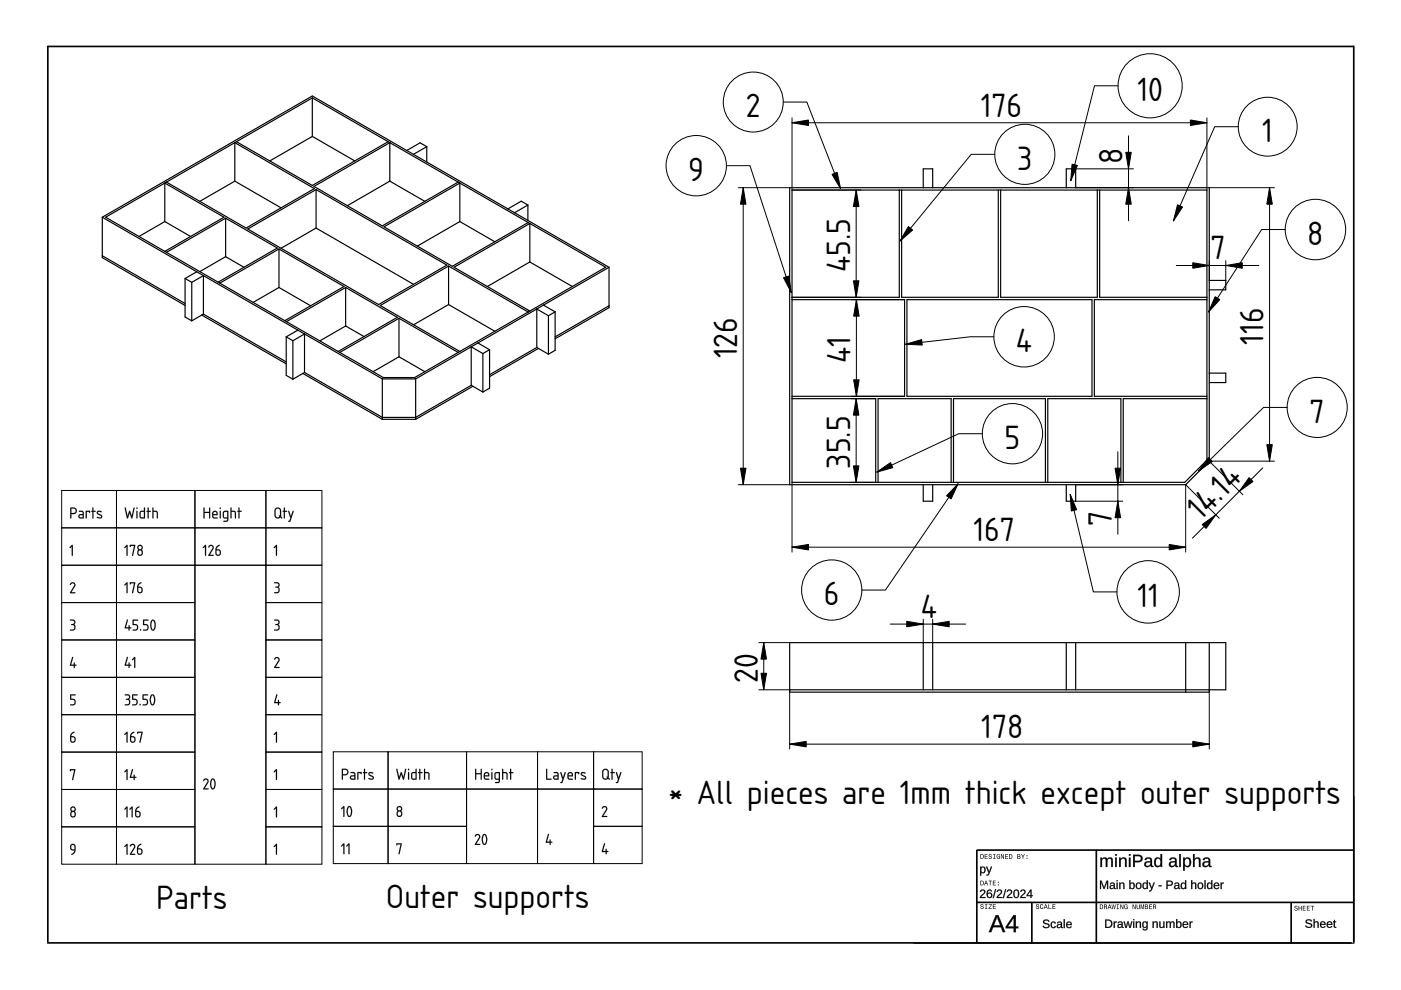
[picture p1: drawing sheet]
<svg xmlns="http://www.w3.org/2000/svg" width="297mm" height="210mm" viewBox="0 0 297 210" stroke-linecap="round" stroke-linejoin="round" font-family="sans-serif">
<defs><g id="words">
<g font-size="6.7">
<text x="241.1" y="21.4">10</text>
<text x="158.1" y="24.9">2</text>
<text x="207.9" y="24.7">176</text>
<text x="215.7" y="36">3</text>
<text x="238" y="34.8" transform="rotate(-90 238 34.8)">8</text>
<text x="267.6" y="30.1">1</text>
<text x="145.9" y="38.4">9</text>
<text x="277.2" y="51.9">8</text>
<text x="180.2" y="57.7" transform="rotate(-90 180.2 57.7)">45.5</text>
<text x="256.6" y="55">7</text>
<text x="156.3" y="76" transform="rotate(-90 156.3 76)">126</text>
<text x="180.3" y="77" transform="rotate(-90 180.3 77)">41</text>
<text x="215.4" y="74.7">4</text>
<text x="267.9" y="73.1" transform="rotate(-90 267.9 73.1)">116</text>
<text x="277.7" y="89.6">7</text>
<text x="213" y="95.2">5</text>
<text x="180.2" y="99.4" transform="rotate(-90 180.2 99.4)">35.5</text>
<text x="235.7" y="111.5" transform="rotate(-90 235.7 111.5)">7</text>
<text x="254.6" y="110.5" transform="rotate(-45 254.6 110.5)">14.14</text>
<text x="206.4" y="114.7">167</text>
<text x="174.7" y="128.4">6</text>
<text x="195.2" y="131">4</text>
<text x="241.1" y="128.7">11</text>
<text x="160.6" y="144.7" transform="rotate(-90 160.6 144.7)">20</text>
<text x="208" y="156.5">178</text>
<text x="141.7" y="170.6">* All pieces are 1mm thick except outer supports</text>
<text x="33.1" y="192.7">Parts</text>
<text x="81.8" y="192.5">Outer supports</text>
</g>
</g></defs>
<path d="M10.1 9.7v190.1M10.1 9.9h277M287 9.7v190.1M10 199.9h276.6M207.1 191.3h79.9M218.8 191.3v8.8M232.4 180.2v19.7M273.8 191.4v8.6M287 180.2h-79.9v19.7" fill="none" stroke="#000" stroke-width=".35"/>
<path d="M287.1 168.9v31.1M193.7 200h93.4" fill="none" stroke="#000" stroke-width=".23"/>
<g fill="#000">
<path d="M208 191.8a.4 .4 0 0 0 0 .4 .4 .4 0 0 0 .4 .2 .22 .22 0 0 1-.2 .2 .22 .22 0 0 1-.2-.2h-.2a.36 .36 0 0 0 .4 .4 .36 .36 0 0 0 .4-.5 .36 .36 0 0 0-.5-.2 .19 .19 0 0 1 .1-.3 .19 .19 0 0 1 .2 .2l.1-.1-.2-.2zM208.8 191.7l.2 .1v.8l-.2 .1h.5l-.2-.1v-.8l.2-.1zM209.6 191.7v.1h.5l-.5 .9h.7v-.1h-.6l.6-.9zM210.5 191.7v1h.6v-.1h-.5v-.3h.5v-.2h-.5v-.3h.5v-.1z" fill-rule="evenodd"/>
<path d="M207.9 186.7v1h.3a.51 .51 0 0 0 .4-.5 .51 .51 0 0 0-.4-.5zM208 186.8a.38 .38 0 0 1 .4 .4 .38 .38 0 0 1-.4 .4zM209 186.7l-.4 1 .3-.3h.4l.2 .3-.4-1zM209.1 186.9l.1 .4h-.3zM209.6 186.7v.1h.3v.9h.1v-.9h.3v-.1zM210.5 186.7v1h.6v-.1h-.5v-.3h.5v-.2h-.5v-.3h.5v-.1zM211.6 187.5v.2h.2v-.2zM211.6 186.9v.3h.2v-.3z" fill-rule="evenodd"/>
<path d="M207.9 181.1v1h.3a.51 .51 0 0 0 .4-.5 .51 .51 0 0 0-.4-.5zM208 181.2a.38 .38 0 0 1 .4 .4 .38 .38 0 0 1-.4 .4zM208.8 181.1v1h.6v-.1h-.5v-.4h.5v-.1h-.5v-.3h.5v-.1zM209.7 181.2a.4 .4 0 0 0 0 .4 .4 .4 0 0 0 .4 .1 .22 .22 0 0 1-.2 .3 .22 .22 0 0 1-.2-.2h-.1a.36 .36 0 0 0 .4 .4 .36 .36 0 0 0 .3-.5 .36 .36 0 0 0-.5-.2 .19 .19 0 0 1 .1-.3 .19 .19 0 0 1 .2 .2l.1-.1-.1-.2zM210.6 181.1l.1 .1v.8l-.1 .1h.5l-.2-.1v-.8l.2-.1zM211.4 181.2a.48 .48 0 0 0-.1 .6 .48 .48 0 0 0 .6 .2l.1 .1v-.5h-.3v.1h.2l-.1 .3a.35 .35 0 0 1-.4-.4 .35 .35 0 0 1 .5-.3l.1 .1-.2-.3zM212.2 181.1v1h.1v-.8l.4 .8h.2v-1h-.1v.8l-.4-.8zM213.1 181.1v1h.6v-.1h-.5v-.4h.5v-.1h-.5v-.3h.5v-.1zM213.9 181.1v1h.4a.51 .51 0 0 0 .4-.5 .51 .51 0 0 0-.4-.5zM214.1 181.2a.38 .38 0 0 1 .4 .4 .38 .38 0 0 1-.4 .4zM215.7 181.1v1h.4a.28 .28 0 0 0 .3-.2 .28 .28 0 0 0-.2-.3l.1-.4zM215.8 181.2l.4 .1v.1l-.4 .1zM215.8 181.6h.2a.17 .17 0 0 1 .2 .2 .17 .17 0 0 1-.2 .2h-.2zM216.5 181.1l.3 .6v.4h.2v-.4l.3-.6h-.2l-.2 .5-.3-.5zM217.6 181.9v.2h.2v-.2zM217.6 181.3v.2h.2v-.2z" fill-rule="evenodd"/>
<path d="M219.7 191.8a.4 .4 0 0 0 .1 .4 .4 .4 0 0 0 .4 .2 .22 .22 0 0 1-.2 .2 .22 .22 0 0 1-.3-.2h-.1a.36 .36 0 0 0 .4 .4 .36 .36 0 0 0 .3-.5 .36 .36 0 0 0-.5-.2 .19 .19 0 0 1 .2-.3 .19 .19 0 0 1 .2 .2l.1-.1-.2-.2zM220.6 191.8a.48 .48 0 0 0-.1 .7 .48 .48 0 0 0 .6 .1l.1-.3-.3 .3a.35 .35 0 0 1-.3-.4 .35 .35 0 0 1 .4-.3l.2 .1-.2-.3zM221.6 191.7l-.3 1 .2-.3h.4l.3 .3-.4-1zM221.7 191.9l.2 .4h-.3zM222.3 191.7v1h.6v-.1h-.5v-.9zM223.1 191.7v1h.7v-.1h-.5v-.3h.4v-.2h-.4v-.3h.5v-.1z" fill-rule="evenodd"/>
<path d="M233.2 191.8v1h.3a.51 .51 0 0 0 .4-.5 .51 .51 0 0 0-.4-.5zM233.3 191.9a.38 .38 0 0 1 .5 .4 .38 .38 0 0 1-.5 .3zM234.1 191.8v1h.1v-.5a.3 .3 0 0 1 .3 .1 .3 .3 0 0 1 .1 .4l.1-.1-.1-.4a.28 .28 0 0 0 .1-.4 .28 .28 0 0 0-.3-.1zM234.2 191.9h.2a.17 .17 0 0 1 .2 .2 .17 .17 0 0 1-.2 .1h-.2zM235.2 191.8l-.4 1 .3-.3h.4l.2 .3-.4-1zM235.3 191.9l.1 .4h-.3zM235.7 191.8l.2 1h.1l.1-.9 .2 .9h.1l.2-1h-.1l-.2 .8-.1-.8h-.1l-.2 .8-.1-.8zM236.7 191.8l.2 .1v.7l-.2 .2h.5l-.1-.2v-.7l.1-.1zM237.5 191.8v1h.1v-.9l.4 .9h.2v-1h-.1v.8l-.4-.8zM238.5 191.9a.48 .48 0 0 0-.2 .6 .48 .48 0 0 0 .6 .2l.2 .1v-.6h-.4v.1h.2l-.1 .3a.35 .35 0 0 1-.4-.4 .35 .35 0 0 1 .5-.2l.2 .1-.2-.3zM240.1 191.8v1h.2v-.9l.3 .9h.2v-1h-.1v.8l-.4-.8zM241 191.8v.6a.35 .35 0 0 0 .3 .4 .35 .35 0 0 0 .4-.4v-.6h-.2v.6a.22 .22 0 0 1-.2 .3 .22 .22 0 0 1-.2-.3v-.6zM241.8 191.8v1h.1v-1l.2 1h.2l.1-1v1h.2v-1h-.2l-.2 .8-.2-.8zM242.7 191.8v1h.4a.28 .28 0 0 0 .3-.3 .28 .28 0 0 0-.2-.3l.1-.4zM242.9 191.9h.3v.2l-.3 .1zM242.9 192.3h.2a.17 .17 0 0 1 .2 .2 .17 .17 0 0 1-.2 .1h-.2zM243.6 191.8v1h.7v-.2h-.5v-.3h.4v-.1h-.4v-.3h.4v-.1zM244.5 191.8v1h.1v-.5a.3 .3 0 0 1 .3 .1 .3 .3 0 0 1 .1 .4l.1-.1-.1-.4a.28 .28 0 0 0 .1-.4 .28 .28 0 0 0-.3-.1zM244.6 191.9h.2a.17 .17 0 0 1 .2 .2 .17 .17 0 0 1-.2 .1h-.2z" fill-rule="evenodd"/>
<path d="M274.5 192.1a.4 .4 0 0 0 .1 .5 .4 .4 0 0 0 .4 .1 .22 .22 0 0 1-.2 .3 .22 .22 0 0 1-.2-.3h-.2a.36 .36 0 0 0 .4 .4 .36 .36 0 0 0 .3-.4 .36 .36 0 0 0-.5-.3 .19 .19 0 0 1 .2-.3 .19 .19 0 0 1 .2 .3l.1-.2-.2-.1zM275.3 192.1v1h.2v-.5h.4v.5h.1v-1h-.1v.4h-.4v-.4zM276.2 192.1v1h.7v-.2h-.6v-.3h.5v-.1h-.5v-.3h.5v-.1zM277.1 192.1v1h.6v-.2h-.5v-.3h.5v-.1h-.5v-.3h.5v-.1zM277.9 192.1v.1h.3v.9h.1v-.9h.3v-.1z" fill-rule="evenodd"/>
</g>
<g fill="#000">
<path d="M207.9 188.7a.59 .59 0 0 1 1 .1 .59 .59 0 0 1-.4 .9l-.5 .5h1v.2h-1.3l.1-.3 .5-.5a.36 .36 0 0 0 .3-.5 .36 .36 0 0 0-.5-.1l-.1 .1h-.3zM208 188.7l-.2 .4h.2a.36 .36 0 0 1 .5-.3 .36 .36 0 0 1 .1 .6l-.7 .6-.1 .4h1.1v-.2h-.9l.3-.4a.57 .57 0 0 0 .5-.8 .57 .57 0 0 0-.8-.3zM209.5 188.7l.1-.1a.47 .47 0 0 1 .7 .4h-.2a.35 .35 0 0 0-.4-.2 .35 .35 0 0 0-.3 .5v.2a.51 .51 0 0 1 .5-.3 .51 .51 0 0 1 .4 .3 .65 .65 0 0 1-.5 1 .65 .65 0 0 1-.6-1zM209.5 188.7a.99 .99 0 0 0 .3 1.7 .55 .55 0 0 0 .5-.8 .55 .55 0 0 0-.9-.1 .45 .45 0 0 1 .1-.6 .45 .45 0 0 1 .6 .1h.2a.5 .5 0 0 0-.8-.3zM209.4 189.8a.35 .35 0 0 0 .7 0 .35 .35 0 0 0-.7 0zM209.3 189.8a.45 .45 0 0 1 .9 0 .45 .45 0 0 1-.9 0zM211 188.5h.2l-.5 1.9h-.3zM211 188.5l-.5 1.9h.2l.5-1.8zM211.5 188.7a.59 .59 0 0 1 .9 .1 .59 .59 0 0 1-.3 .9l-.5 .5h.9v.2h-1.2l.1-.3 .5-.5a.36 .36 0 0 0 .3-.5 .36 .36 0 0 0-.6-.1v.1h-.3zM211.5 188.7l-.2 .4h.3a.36 .36 0 0 1 .5-.3 .36 .36 0 0 1 0 .6l-.6 .6-.2 .4h1.2v-.2h-1l.4-.4a.57 .57 0 0 0 .5-.8 .57 .57 0 0 0-.9-.3zM213.1 188.5h.3l-.6 1.9h-.2zM213.1 188.5l-.5 1.9h.2l.5-1.8zM213.6 188.7a.59 .59 0 0 1 1 .1 .59 .59 0 0 1-.4 .9l-.5 .5h.9v.2h-1.2l.1-.3 .5-.5a.36 .36 0 0 0 .3-.5 .36 .36 0 0 0-.5-.1l-.1 .1h-.3zM213.7 188.7l-.2 .4h.2a.36 .36 0 0 1 .5-.3 .36 .36 0 0 1 .1 .6l-.7 .6-.1 .4h1.1v-.2h-.9l.3-.4a.57 .57 0 0 0 .5-.8 .57 .57 0 0 0-.8-.3zM215.1 188.7a.68 .68 0 0 1 .8 0 .68 .68 0 0 1 .2 .8 .68 .68 0 0 1-.6 .9 .68 .68 0 0 1-.7-.9zM215.1 188.7a1.03 1.03 0 0 0 .4 1.7 .95 .95 0 0 0 .5-.9 .95 .95 0 0 0-.5-.9zM215.3 188.8a.98 .98 0 0 0 .2 1.4 .86 .86 0 0 0 0-1.4zM215.3 188.8a.7 .7 0 0 1 .6 .4 .7 .7 0 0 1-.1 .7 .45 .45 0 0 1-.6 .3 .45 .45 0 0 1-.1-.7zM216.5 188.7a.59 .59 0 0 1 .9 .1 .59 .59 0 0 1-.3 .9l-.5 .5h.9v.2h-1.2l.1-.3 .4-.5a.36 .36 0 0 0 .4-.5 .36 .36 0 0 0-.6-.1v.1h-.3zM216.5 188.7l-.2 .4h.2a.36 .36 0 0 1 .6-.3 .36 .36 0 0 1 0 .6l-.6 .6-.2 .4h1.2v-.2h-1l.4-.4a.57 .57 0 0 0 .5-.8 .57 .57 0 0 0-.9-.3zM218.4 188.6h.3v1.2h.3v.2h-.3v.4h-.2v-.4h-.9zM218.5 188.6l-.8 1.4h.8v.4h.2v-.4h.2v-.2h-.2v-1.2zM218.5 188.9l-.6 .9h.6zM218.5 188.9v.9h-.7z"/>
<path d="M208 188.7a.57 .57 0 0 1 .8 .1 .57 .57 0 0 1-.3 .9l-.5 .5h.9v.2h-1.1v-.3l.5-.5a.38 .38 0 0 0 .4-.5 .38 .38 0 0 0-.7-.1l-.2 .1zM209.5 188.7l.1-.1a.51 .51 0 0 1 .7 .4h-.2l-.1-.2a.49 .49 0 0 0-.5 .2 .49 .49 0 0 0-.1 .5 .57 .57 0 0 1 .9 .1 .57 .57 0 0 1-.3 .8 .57 .57 0 0 1-.7-.4l-.1-.7zM209.4 189.8a.38 .38 0 0 0 .7 0 .38 .38 0 0 0-.7 0zM211 188.5h.2l-.5 1.9h-.2zM211.5 188.7a.57 .57 0 0 1 .9 .1 .57 .57 0 0 1-.3 .9l-.5 .5h.9v.2h-1.2l.1-.3 .5-.5a.38 .38 0 0 0 .3-.5 .38 .38 0 0 0-.6-.1l-.3 .1zM213.1 188.5h.2l-.5 1.9h-.2zM213.6 188.7a.57 .57 0 0 1 .9 .1 .57 .57 0 0 1-.3 .9l-.5 .5h.9v.2h-1.1v-.3l.5-.5a.38 .38 0 0 0 .4-.5 .38 .38 0 0 0-.7-.1l-.2 .1zM215.1 188.7a.66 .66 0 0 1 .8 .1 .66 .66 0 0 1 .2 .7 .66 .66 0 0 1-.6 .9 .66 .66 0 0 1-.6-.9zM215.3 188.8a1 1 0 0 0 .2 1.4 .88 .88 0 0 0 0-1.4zM216.5 188.7a.57 .57 0 0 1 .9 .1 .57 .57 0 0 1-.3 .9l-.5 .5h.9v.2h-1.2l.1-.3 .5-.5a.38 .38 0 0 0 .3-.5 .38 .38 0 0 0-.6-.1l-.3 .1zM218.5 188.6h.2v1.2h.2v.2h-.2v.4h-.2v-.4h-.8zM218.5 188.9l-.6 .9h.6z"/>
<path d="M207.8 183.8h.2v.2a.52 .52 0 0 1 .7-.2 .52 .52 0 0 1 .2 .6 .55 .55 0 0 1-.6 .7l-.3-.2v.7h-.2zM208.2 184a.5 .5 0 0 0-.2 .6 .5 .5 0 0 0 .6 .2v-.8zM209.1 183.8h.2l.4 1.1 .4-1.1h.2l-.5 1.3a.55 .55 0 0 1-.7 .5v-.1l.3-.1 .2-.3z"/>
<path d="M207.8 183.7h.2v.3a.47 .47 0 0 1 .5-.3 .47 .47 0 0 1 .4 .3l.1 .4a.56 .56 0 0 1-.2 .7 .56 .56 0 0 1-.7 0l-.1-.2 .1 .8h-.3zM207.8 183.8v1.8h.2v-.7a.47 .47 0 0 0 .5 .2 .47 .47 0 0 0 .4-.4 .58 .58 0 0 0 0-.7 .58 .58 0 0 0-.8-.1l-.1 .1v-.2zM208.2 184a.47 .47 0 0 0-.2 .6 .47 .47 0 0 0 .6 .2v-.8zM208.2 183.9h.1a.53 .53 0 0 1 .4 .6 .53 .53 0 0 1-.5 .5l-.2-.5zM209 183.7h.3l.4 1.2 .4-1.2h.3l-.6 1.4a.53 .53 0 0 1-.7 .5v-.2h.3l.2-.3zM209.1 183.8l.5 1.3-.5 .5a.52 .52 0 0 0 .7-.5l.5-1.3h-.2l-.4 1.2-.4-1.2z"/>
<path d="M211.1 194h.6l1.5 3.7h-.6l-.4-1.1h-1.6l-.4 1.1h-.6zM211.1 194l-1.4 3.6h.5l.4-1.1h1.6l.4 1.1h.5l-1.4-3.6zM211.4 194.4l-.7 1.8h1.3zM211.4 194.3l.7 1.9h-1.4zM214.9 194h.5v2.5l.5-.1v.4h-.5v.9h-.5v-.9h-1.7v-.4zM214.9 194l-1.7 2.5v.3h1.8l-.1 .8h.5l-.1-.8h.6v-.3h-.6l.1-2.5zM214.9 194.6l-1.2 1.9h1.2zM214.9 194.5l.1 2h-1.4z"/>
<path d="M211.1 194h.6l1.4 3.6h-.5l-.4-1h-1.6l-.4 1h-.5zM211.4 194.4l-.7 1.8h1.4zM214.9 194h.5v2.5h.5v.3h-.5v.8h-.5v-.8h-1.7v-.3zM214.9 194.6l-1.2 1.9h1.2z"/>
<path d="M221.3 195.1a.82 .82 0 0 1 1.2 .3h-.2a.41 .41 0 0 0-.5-.3 .41 .41 0 0 0-.3 .5l.2 .1a.61 .61 0 0 1 .7 .2 .61 .61 0 0 1-.1 .8l-.5 .1a.65 .65 0 0 1-.7-.5h.2a.47 .47 0 0 0 .6 .4 .47 .47 0 0 0 .3-.6l-.4-.2a.5 .5 0 0 1-.6-.2 .5 .5 0 0 1 .1-.6zM222.9 195.6l.6-.2 .4 .4h-.3l-.1-.2a.51 .51 0 0 0-.5 .5 .51 .51 0 0 0 .5 .5l.1-.3 .3 .1a.63 .63 0 0 1-1 .3 .63 .63 0 0 1-.1-1zM224.2 195.5l.4-.1a.43 .43 0 0 1 .6 .4v.7l.2 .3h-.3l-.2-.3a.46 .46 0 0 1-.5 .3 .46 .46 0 0 1-.3-.5 .46 .46 0 0 1 .5-.4h.3a.31 .31 0 0 0-.2-.3 .31 .31 0 0 0-.4 .2l-.2-.1zM224.3 196.3a.35 .35 0 0 0 .7 0 .35 .35 0 0 0-.7 0zM225.5 194.9h.3v1.9h-.3zM226.2 195.6a.62 .62 0 0 1 .7-.2 .62 .62 0 0 1 .3 .7h-.9a.39 .39 0 0 0 .2 .5 .39 .39 0 0 0 .5-.2l.2 .1a.68 .68 0 0 1-1 .1 .68 .68 0 0 1 0-1zM226.4 195.7l-.1 .3h.7l-.2-.4z"/>
<path d="M221.2 195.2a.82 .82 0 0 1 1.3 .2h-.2a.43 .43 0 0 0-.5-.2 .43 .43 0 0 0-.4 .4l.5 .1a.56 .56 0 0 1 .6 .6 .56 .56 0 0 1-.7 .5 .57 .57 0 0 1-.7-.5h.2a.5 .5 0 0 0 .5 .3 .5 .5 0 0 0 .4-.4l-.4-.2a.54 .54 0 0 1-.6-.2 .54 .54 0 0 1 0-.6zM221.3 195.1a.57 .57 0 0 0 .1 .7 .57 .57 0 0 0 .6 .2 .32 .32 0 0 1 .3 .3 .32 .32 0 0 1-.3 .3h-.4l-.3-.3h-.2a.71 .71 0 0 0 .8 .5 .71 .71 0 0 0 .6-.7l-.6-.4a.37 .37 0 0 1-.5-.4l.4-.2 .3 .1 .2 .2h.2a.78 .78 0 0 0-1.2-.3zM222.9 195.5a.57 .57 0 0 1 .6-.1 .57 .57 0 0 1 .4 .4h-.3a.3 .3 0 0 0-.3-.2 .3 .3 0 0 0-.3 .2l.1 .7a.3 .3 0 0 0 .3 .1 .3 .3 0 0 0 .2-.3h.3a.54 .54 0 0 1-.4 .5 .54 .54 0 0 1-.6-.2l-.2-.5zM222.9 195.6a.64 .64 0 0 0 0 .9 .64 .64 0 0 0 .9 0l.1-.1-.3-.1a.32 .32 0 0 1-.3 .3 .32 .32 0 0 1-.3-.3v-.5a.32 .32 0 0 1 .3-.3 .32 .32 0 0 1 .3 .3h.3a.55 .55 0 0 0-1-.2zM224.2 195.5l.2-.1a.56 .56 0 0 1 .8 .4v.7l.2 .1v.2a.29 .29 0 0 1-.3 0 .29 .29 0 0 1-.2-.3 .47 .47 0 0 1-.6 .3 .47 .47 0 0 1-.3-.6 .47 .47 0 0 1 .6-.3h.3a.29 .29 0 0 0-.2-.3 .29 .29 0 0 0-.4 .2h-.2zM224.2 195.6l-.1 .1 .2 .1a.33 .33 0 0 1 .4-.3 .33 .33 0 0 1 .2 .5h-.3a.43 .43 0 0 0-.5 .3 .43 .43 0 0 0 .4 .5 .43 .43 0 0 0 .5-.3v.2l.4 .1-.3-.3v-.7a.52 .52 0 0 0-.3-.4 .52 .52 0 0 0-.6 .2zM224.4 196.2a.29 .29 0 0 0 .2 .4 .29 .29 0 0 0 .3-.3v-.2zM224.4 196.1h.6a.36 .36 0 0 1-.3 .5 .36 .36 0 0 1-.4-.4zM225.5 194.9h.3v1.9h-.3zM225.5 194.9v1.9h.3v-1.9zM226.2 195.5a.63 .63 0 0 1 .8-.1 .63 .63 0 0 1 .2 .8l-.9-.1a.38 .38 0 0 0 .2 .5 .38 .38 0 0 0 .5-.2h.2a.71 .71 0 0 1-1 .2 .71 .71 0 0 1 0-1.1zM226.2 195.6a.67 .67 0 0 0 0 1 .67 .67 0 0 0 1-.1l-.2-.1a.41 .41 0 0 1-.5 .2 .41 .41 0 0 1-.2-.5h.9a.59 .59 0 0 0-.3-.6 .59 .59 0 0 0-.7 .1zM226.4 195.7l-.1 .3h.7l-.2-.4zM226.4 195.6a.38 .38 0 0 1 .4 0 .38 .38 0 0 1 .2 .4h-.8z"/>
<path d="M233.3 181.8h.3v.4a.61 .61 0 0 1 .6-.4 .61 .61 0 0 1 .6 .4 .63 .63 0 0 1 .7-.4 .63 .63 0 0 1 .5 .7v1.3h-.4v-1.5a.41 .41 0 0 0-.6-.2 .41 .41 0 0 0-.2 .6v1.1h-.4v-1.5a.41 .41 0 0 0-.5-.2 .41 .41 0 0 0-.2 .6v1.1h-.4zM233.3 181.8v2h.3v-1.1a.45 .45 0 0 1 .4-.7 .45 .45 0 0 1 .5 .6v1.2h.3v-1.1a.46 .46 0 0 1 .3-.7 .46 .46 0 0 1 .5 .6v1.2h.3v-1.3a.61 .61 0 0 0-.5-.7 .61 .61 0 0 0-.7 .4 .62 .62 0 0 0-.5-.4 .62 .62 0 0 0-.6 .4v-.4zM236.4 181.1h.4v.3h-.4zM236.4 181.1v.3h.4v-.3zM236.4 181.8h.4v2h-.4zM236.4 181.8v2h.4v-2zM237.2 181.8h.4v.4a.68 .68 0 0 1 .8-.4 .68 .68 0 0 1 .5 .7v1.3h-.4v-1.2a.45 .45 0 0 0-.5-.6 .45 .45 0 0 0-.4 .7v1.1h-.3zM237.3 181.8v2h.3v-1.1a.5 .5 0 0 1 .4-.7 .5 .5 0 0 1 .6 .6l-.1 1.2h.4l-.1-1.3a.67 .67 0 0 0-.5-.7 .67 .67 0 0 0-.7 .4v-.4zM239.3 181.1h.4v.3h-.4zM239.4 181.1v.3h.3v-.3zM239.3 181.8h.4v2h-.4zM239.4 181.8v2h.3v-2zM240.2 181.2h.1a2.29 2.29 0 0 1 1.7 .2 .83 .83 0 0 1 .2 1 .83 .83 0 0 1-.8 .4h-.8v1h-.4zM240.3 181.2v2.6h.3v-1h.8a.77 .77 0 0 0 .8-.8 .77 .77 0 0 0-.9-.7zM240.6 181.5v1h1a.5 .5 0 0 0 0-.9zM240.6 181.5h.7a.54 .54 0 0 1 .6 .5 .54 .54 0 0 1-.6 .6h-.7zM242.9 181.9a.81 .81 0 0 1 .9-.1 .81 .81 0 0 1 .5 .7v.9l.3 .2v.2a.42 .42 0 0 1-.7-.4 .69 .69 0 0 1-.9 .5 .69 .69 0 0 1-.4-.9 .69 .69 0 0 1 .9-.4h.4a.44 .44 0 0 0-.3-.5 .44 .44 0 0 0-.6 .3h-.3zM243 181.9l-.3 .4 .3 .1a.47 .47 0 0 1 .6-.4 .47 .47 0 0 1 .3 .6h-.4a.65 .65 0 0 0-.8 .5 .65 .65 0 0 0 .5 .8 .65 .65 0 0 0 .7-.5l.2 .4h.4v-.2h-.2l-.1-.1v-1a.76 .76 0 0 0-.5-.7 .76 .76 0 0 0-.7 .1zM243.1 183a.39 .39 0 0 0 0 .6 .39 .39 0 0 0 .6-.2l.2-.6zM243.1 182.9l.8-.1a.55 .55 0 0 1-.3 .7 .55 .55 0 0 1-.7-.2zM244.9 182a.7 .7 0 0 1 1.1 .1v-1h.4v2.7h-.4v-.3a.7 .7 0 0 1-.6 .4 .7 .7 0 0 1-.6-.5l-.1-.6zM244.9 182.1l-.2 .7a.75 .75 0 0 0 .4 1 .75 .75 0 0 0 1-.3v.3h.3v-2.7h-.4l.1 1.1a.7 .7 0 0 0-1.2-.1zM245.2 182.2a.94 .94 0 0 0 .3 1.4 .81 .81 0 0 0 .5-.8 .81 .81 0 0 0-.5-.7zM245.2 182.1a.58 .58 0 0 1 .7 0 .58 .58 0 0 1 .2 .7 .58 .58 0 0 1-.5 .8 .58 .58 0 0 1-.6-.8zM248.1 181.9a.81 .81 0 0 1 .9-.1 .81 .81 0 0 1 .5 .7v.9l.3 .2v.2a.42 .42 0 0 1-.7-.4 .69 .69 0 0 1-.8 .5 .69 .69 0 0 1-.5-.9 .69 .69 0 0 1 .9-.4h.4a.44 .44 0 0 0-.3-.5 .44 .44 0 0 0-.5 .3h-.4zM248.2 181.9l-.3 .4 .3 .1a.47 .47 0 0 1 .6-.4 .47 .47 0 0 1 .3 .6h-.4a.65 .65 0 0 0-.8 .5 .65 .65 0 0 0 .5 .8 .65 .65 0 0 0 .8-.5l.2 .4h.4v-.2h-.2l-.1-.1-.1-1a.76 .76 0 0 0-.4-.7 .76 .76 0 0 0-.8 .1zM248.3 183a.39 .39 0 0 0 .1 .6 .39 .39 0 0 0 .5-.2l.2-.6zM248.3 182.9l.8-.1a.55 .55 0 0 1-.2 .7 .55 .55 0 0 1-.8-.2zM250 181.1h.4v2.7h-.4zM250 181.1v2.7h.3v-2.7zM250.8 181.8h.4v.4a.7 .7 0 0 1 .7-.4 .7 .7 0 0 1 .6 .4v.3a.9 .9 0 0 1-.1 1.1 .9 .9 0 0 1-1.1 .1l-.1-.2v1.1h-.4zM250.8 181.8l.1 2.8h.3v-1.1a.69 .69 0 0 0 .7 .3 .69 .69 0 0 0 .6-.5v-.5a.75 .75 0 0 0-.4-.9 .75 .75 0 0 0-.9 .3v-.4zM251.4 182.2a1.04 1.04 0 0 0 .2 1.4 .74 .74 0 0 0 .5-1.2l-.2-.3zM251.4 182.1a.56 .56 0 0 1 .7 .1 .56 .56 0 0 1 .1 .6 .57 .57 0 0 1-.5 .8 .57 .57 0 0 1-.5-.8zM252.9 181.1h.4v1.1a.68 .68 0 0 1 .8-.4 .68 .68 0 0 1 .5 .7v1.3h-.4v-1.2a.45 .45 0 0 0-.5-.6 .45 .45 0 0 0-.4 .6v1.2h-.4zM253 181.1v2.7h.3v-1.2a.5 .5 0 0 1 .4-.6 .5 .5 0 0 1 .5 .6v1.2h.3v-1.3a.67 .67 0 0 0-.5-.7 .67 .67 0 0 0-.8 .4l.1-1.1zM255.3 181.9a.81 .81 0 0 1 .8-.1 .81 .81 0 0 1 .5 .7v.9l.3 .2v.2a.42 .42 0 0 1-.6-.4h-.1a.69 .69 0 0 1-.8 .5 .69 .69 0 0 1-.5-.9 .69 .69 0 0 1 .9-.4h.4a.44 .44 0 0 0-.3-.5 .44 .44 0 0 0-.5 .3h-.4zM255.3 181.9l-.3 .4 .3 .1a.47 .47 0 0 1 .6-.4 .47 .47 0 0 1 .3 .6h-.4a.65 .65 0 0 0-.8 .5 .65 .65 0 0 0 .5 .8 .65 .65 0 0 0 .8-.5l.2 .4h.4v-.2h-.2l-.1-.1-.1-1a.76 .76 0 0 0-.4-.7 .76 .76 0 0 0-.8 .1zM255.4 183a.39 .39 0 0 0 .1 .6 .39 .39 0 0 0 .5-.2l.2-.6zM255.4 182.9l.8-.1a.55 .55 0 0 1-.2 .7 .55 .55 0 0 1-.7-.2z"/>
<path d="M233.3 181.8h.3v.4a.61 .61 0 0 1 .6-.4 .61 .61 0 0 1 .6 .4 .61 .61 0 0 1 .7-.4 .61 .61 0 0 1 .4 .7v1.3h-.3v-1.5a.44 .44 0 0 0-.6-.2 .44 .44 0 0 0-.2 .6v1.1h-.3l-.1-1.5a.44 .44 0 0 0-.5-.2 .44 .44 0 0 0-.3 .6v1.1h-.3zM236.4 181.1h.4v.3h-.4zM236.4 181.8h.4v2h-.4zM237.3 181.8h.3v.4a.67 .67 0 0 1 .8-.4 .67 .67 0 0 1 .5 .7v1.3h-.4v-1.2a.48 .48 0 0 0-.5-.6 .48 .48 0 0 0-.4 .7v1.1h-.3zM239.4 181.1h.3v.3h-.3zM239.4 181.8h.3v2h-.3zM240.3 181.2a2.26 2.26 0 0 1 1.7 .2 .8 .8 0 0 1 .2 1 .8 .8 0 0 1-.8 .4h-.8v1h-.3zM240.6 181.5v1h1a.52 .52 0 0 0 0-.9zM242.9 181.9a.79 .79 0 0 1 .9-.1 .79 .79 0 0 1 .4 .7l.1 .9 .2 .2v.2h-.4l-.2-.4a.67 .67 0 0 1-.8 .5 .67 .67 0 0 1-.5-.8 .67 .67 0 0 1 .9-.5h.4a.45 .45 0 0 0-.3-.6 .45 .45 0 0 0-.6 .4l-.3-.1zM243.1 182.9a.41 .41 0 0 0 0 .7 .41 .41 0 0 0 .6-.2l.2-.6zM244.9 182.1a.71 .71 0 0 1 1.2 0l-.1-1h.4v2.7h-.3v-.3a.76 .76 0 0 1-1 .3 .76 .76 0 0 1-.4-1zM245.2 182.2a.96 .96 0 0 0 .3 1.4 .84 .84 0 0 0 .5-.8 .84 .84 0 0 0-.5-.8zM248.2 181.9a.79 .79 0 0 1 .8-.1 .79 .79 0 0 1 .5 .7v.9l.3 .2v.2h-.4l-.3-.4a.67 .67 0 0 1-.8 .5 .67 .67 0 0 1-.5-.8 .67 .67 0 0 1 .9-.5h.4a.45 .45 0 0 0-.3-.6 .45 .45 0 0 0-.5 .4l-.4-.1zM248.3 182.9a.41 .41 0 0 0 0 .7 .41 .41 0 0 0 .7-.2l.1-.6zM250 181.1h.3v2.7h-.3zM250.8 181.8h.4v.4a.76 .76 0 0 1 1-.3 .76 .76 0 0 1 .3 .9 .8 .8 0 0 1-1 1l-.3-.3v1.1h-.3zM251.4 182.1a1.06 1.06 0 0 0 .1 1.5 .76 .76 0 0 0 .6-1.2l-.2-.3zM253 181.1h.3v1.1a.67 .67 0 0 1 .7-.4 .67 .67 0 0 1 .5 .7v1.3h-.3v-1.2a.48 .48 0 0 0-.5-.6 .48 .48 0 0 0-.4 .6v1.2h-.3zM255.3 181.9a.79 .79 0 0 1 .8-.1 .79 .79 0 0 1 .5 .7v.9l.3 .2v.2h-.4l-.2-.4a.67 .67 0 0 1-.9 .5 .67 .67 0 0 1-.4-.8 .67 .67 0 0 1 .8-.5h.4a.45 .45 0 0 0-.3-.6 .45 .45 0 0 0-.5 .4l-.4-.1zM255.4 182.9a.41 .41 0 0 0 0 .7 .41 .41 0 0 0 .7-.2l.1-.6z"/>
<path d="M233.2 186.7h.4l.5 1.5 .5-1.5h.4v1.8h-.3v-1.6l-.5 1.6h-.2l-.6-1.6 .1 1.6h-.3zM233.2 186.7v1.8h.2l.1-1.6 .5 1.6h.2l.6-1.6-.1 1.6h.2v-1.8h-.3l-.5 1.5-.6-1.5zM235.4 187.3l.2-.2a.56 .56 0 0 1 .8 .5v.6l.2 .1v.2a.29 .29 0 0 1-.3 0 .29 .29 0 0 1-.2-.3 .47 .47 0 0 1-.6 .3 .47 .47 0 0 1-.3-.6 .47 .47 0 0 1 .6-.3l.3 .1a.29 .29 0 0 0-.2-.4 .29 .29 0 0 0-.4 .2h-.2zM235.4 187.3l-.1 .2h.2a.33 .33 0 0 1 .4-.2 .33 .33 0 0 1 .2 .4h-.3a.43 .43 0 0 0-.5 .3 .43 .43 0 0 0 .4 .5 .43 .43 0 0 0 .5-.3v.2l.4 .1-.3-.3v-.6a.52 .52 0 0 0-.3-.5 .52 .52 0 0 0-.6 .2zM235.6 187.9a.29 .29 0 0 0 .2 .5 .29 .29 0 0 0 .3-.4v-.2zM235.6 187.9l.6-.1a.36 .36 0 0 1-.3 .5 .36 .36 0 0 1-.4-.4zM236.7 186.6h.3v.3h-.3zM236.7 186.6v.2h.3v-.2zM236.7 187.1h.3v1.4h-.3zM236.7 187.1v1.4h.3v-1.4zM237.3 187.1h.2v.3a.46 .46 0 0 1 .6-.3 .46 .46 0 0 1 .3 .5v.9h-.3v-.9a.3 .3 0 0 0-.3-.3 .3 .3 0 0 0-.2 .4v.8h-.3zM237.3 187.1v1.4h.2v-.8a.35 .35 0 0 1 .3-.5 .35 .35 0 0 1 .4 .4v.9h.2v-.9a.46 .46 0 0 0-.4-.4 .46 .46 0 0 0-.5 .2v-.3zM239.4 186.6h.3v.8a.48 .48 0 0 1 .4-.3 .48 .48 0 0 1 .5 .3 .68 .68 0 0 1 0 .8 .68 .68 0 0 1-.8 .3l-.1-.2v.2h-.3zM239.4 186.6v1.9h.3v-.2a.46 .46 0 0 0 .5 .2 .46 .46 0 0 0 .3-.4 .58 .58 0 0 0 0-.7 .58 .58 0 0 0-.7-.1l-.2 .1 .1-.8zM239.8 187.4l-.1 .7 .2 .2a.48 .48 0 0 0 .4-.5 .48 .48 0 0 0-.4-.5zM239.7 187.4l.2-.1a.33 .33 0 0 1 .5 .3v.5a.35 .35 0 0 1-.4 .3 .35 .35 0 0 1-.3-.3zM240.9 187.3a.68 .68 0 0 1 1 0 .68 .68 0 0 1-.1 1 .68 .68 0 0 1-1-.1v-.4zM241 187.3a.67 .67 0 0 0 .1 1.1 .67 .67 0 0 0 1-.4 .67 .67 0 0 0-.7-.9zM241.1 187.4v.6l.1 .3a.48 .48 0 0 0 .5-.5 .48 .48 0 0 0-.4-.5zM241.1 187.4l.1-.1a.53 .53 0 0 1 .6 .5 .53 .53 0 0 1-.6 .5l-.2-.2zM242.3 187.3l.4-.2 .5 .2-.1-.7h.3v1.9h-.3v-.2a.48 .48 0 0 1-.4 .3 .48 .48 0 0 1-.4-.4zM242.4 187.3a.66 .66 0 0 0-.2 .8 .66 .66 0 0 0 .8 .3l.2-.2v.3h.2v-1.9h-.3v.8a.47 .47 0 0 0-.7-.1zM242.6 187.4l-.1 .6 .1 .3a.48 .48 0 0 0 .5-.5 .48 .48 0 0 0-.4-.5zM242.5 187.4l.1-.1a.52 .52 0 0 1 .6 .5 .52 .52 0 0 1-.6 .5l-.1-.2zM243.5 187.1h.3l.4 1.1 .4-1.1h.3l-.6 1.4a.53 .53 0 0 1-.7 .5v-.2h.3l.2-.3zM243.5 187.1l.6 1.4-.5 .5a.52 .52 0 0 0 .7-.5l.5-1.4h-.2l-.4 1.2-.4-1.2zM245.6 187.7h.7v.2h-.7zM245.6 187.7v.2h.7v-.2zM247.3 186.7h.7a.57 .57 0 0 1 .7 .6 .57 .57 0 0 1-.6 .5h-.6l.1 .7h-.3zM247.3 186.7v1.8h.2v-.7h.6a.52 .52 0 0 0 .5-.5 .52 .52 0 0 0-.6-.5zM247.5 186.9v.7h.7a.33 .33 0 0 0 0-.6zM247.5 186.9h.8a.38 .38 0 0 1 0 .7h-.8zM249 187.3l.2-.2a.56 .56 0 0 1 .9 .5v.6l.2 .1v.2a.29 .29 0 0 1-.4 0 .29 .29 0 0 1-.1-.3 .47 .47 0 0 1-.6 .3 .47 .47 0 0 1-.3-.6 .47 .47 0 0 1 .6-.3l.3 .1a.29 .29 0 0 0-.2-.4 .29 .29 0 0 0-.4 .2h-.3zM249.1 187.3l-.1 .2h.2a.33 .33 0 0 1 .4-.2 .33 .33 0 0 1 .2 .4h-.3a.43 .43 0 0 0-.5 .3 .43 .43 0 0 0 .3 .5 .43 .43 0 0 0 .5-.3l.1 .2 .3 .1-.2-.3v-.6a.52 .52 0 0 0-.4-.5 .52 .52 0 0 0-.5 .2zM249.3 187.9a.29 .29 0 0 0 .1 .5 .29 .29 0 0 0 .4-.4v-.2zM249.2 187.9l.6-.1a.36 .36 0 0 1-.2 .5 .36 .36 0 0 1-.4-.4zM250.4 187.3l.4-.2 .5 .2-.1-.7h.3v1.9h-.2v-.2a.48 .48 0 0 1-.5 .3 .48 .48 0 0 1-.4-.4zM250.5 187.3a.66 .66 0 0 0-.1 .8 .66 .66 0 0 0 .7 .3l.2-.2v.3h.2v-1.9h-.2v.8a.47 .47 0 0 0-.8-.1zM250.7 187.4l-.1 .6 .2 .3a.48 .48 0 0 0 .4-.5 .48 .48 0 0 0-.4-.5zM250.6 187.4l.1-.1a.52 .52 0 0 1 .6 .5 .52 .52 0 0 1-.6 .5l-.1-.2zM252.5 186.6h.3v.8a.46 .46 0 0 1 .5-.3 .46 .46 0 0 1 .3 .5v.9h-.2v-.9a.3 .3 0 0 0-.4-.3 .3 .3 0 0 0-.2 .4v.8h-.3zM252.5 186.6v1.9h.3l-.1-.8a.35 .35 0 0 1 .3-.5 .35 .35 0 0 1 .4 .4v.9h.2v-.9a.46 .46 0 0 0-.4-.4 .46 .46 0 0 0-.5 .2l.1-.8zM254 187.3a.68 .68 0 0 1 1 0 .68 .68 0 0 1-.1 1 .68 .68 0 0 1-1-.1v-.4zM254.1 187.3a.67 .67 0 0 0 0 1.1 .67 .67 0 0 0 1.1-.4 .67 .67 0 0 0-.7-.9zM254.2 187.4v.6l.1 .3a.48 .48 0 0 0 .5-.5 .48 .48 0 0 0-.5-.5zM254.2 187.4l.1-.1a.53 .53 0 0 1 .6 .5 .53 .53 0 0 1-.6 .5l-.2-.2zM255.4 186.6h.2v1.9h-.2zM255.4 186.6v1.9h.2v-1.9zM256 187.3l.4-.2 .4 .2v-.7h.3v1.9h-.3v-.2a.48 .48 0 0 1-.5 .3 .48 .48 0 0 1-.4-.4zM256 187.3a.66 .66 0 0 0-.1 .8 .66 .66 0 0 0 .7 .3l.2-.2v.3h.2v-1.9h-.2v.8a.47 .47 0 0 0-.8-.1zM256.2 187.4v.6l.1 .3a.48 .48 0 0 0 .5-.5 .48 .48 0 0 0-.5-.5zM256.2 187.4l.1-.1a.52 .52 0 0 1 .5 .5 .52 .52 0 0 1-.5 .5l-.2-.2zM257.5 187.3a.63 .63 0 0 1 .7-.2 .63 .63 0 0 1 .3 .8h-.9a.38 .38 0 0 0 .2 .4 .38 .38 0 0 0 .5-.2l.2 .1a.71 .71 0 0 1-1.1 .2 .71 .71 0 0 1 .1-1.1zM257.5 187.3a.67 .67 0 0 0 0 1 .67 .67 0 0 0 1-.1l-.2-.1a.41 .41 0 0 1-.5 .2 .41 .41 0 0 1-.2-.5l.9 .1a.59 .59 0 0 0-.3-.7 .59 .59 0 0 0-.7 .1zM257.7 187.4l-.1 .3h.7l-.2-.4zM257.6 187.4a.38 .38 0 0 1 .5-.1 .38 .38 0 0 1 .2 .4h-.8zM258.8 187.1h.2v.3a.31 .31 0 0 1 .5-.3v.3h-.3l-.1 .2v.9h-.3zM258.8 187.1v1.4h.2v-.9l.2-.3h.2v-.2l-.2 .1-.2 .2v-.3z"/>
<path d="M233.2 186.7h.3l.6 1.5 .5-1.5h.3v1.8h-.2v-1.6l-.5 1.6h-.2l-.6-1.6v1.6h-.2zM235.4 187.3l.5-.2a.43 .43 0 0 1 .5 .5v.6l.2 .3h-.3l-.2-.3a.46 .46 0 0 1-.5 .3 .46 .46 0 0 1-.3-.5 .46 .46 0 0 1 .5-.3h.3a.31 .31 0 0 0-.2-.4 .31 .31 0 0 0-.4 .2h-.2zM235.5 188a.35 .35 0 0 0 .7 0 .35 .35 0 0 0-.7 0zM236.7 186.6h.3v.2h-.3zM236.7 187.1h.3v1.4h-.3zM237.3 187.1h.2v.3a.46 .46 0 0 1 .6-.3 .46 .46 0 0 1 .3 .5v.9h-.2v-.9a.33 .33 0 0 0-.4-.3 .33 .33 0 0 0-.3 .4v.8h-.2zM239.4 186.6h.3v.8a.52 .52 0 0 1 .6-.2 .52 .52 0 0 1 .3 .6 .55 .55 0 0 1-.7 .7l-.2-.2v.2h-.3zM239.8 187.4l-.1 .7 .2 .2a.5 .5 0 0 0 .5-.5 .5 .5 0 0 0-.5-.5zM241 187.3a.66 .66 0 0 1 .9 .1 .66 .66 0 0 1-.1 .9 .66 .66 0 0 1-.9-.1zM241.1 187.4v.6l.1 .3a.5 .5 0 0 0 .6-.5 .5 .5 0 0 0-.6-.5zM242.4 187.3l.3-.2 .4 .2v-.7h.3v1.9h-.2v-.2a.52 .52 0 0 1-.7 .2 .52 .52 0 0 1-.3-.7zM242.5 187.4v.7l.1 .2a.5 .5 0 0 0 .5-.5 .5 .5 0 0 0-.5-.5zM243.5 187.1h.3l.4 1.1 .4-1.1h.2l-.5 1.4a.55 .55 0 0 1-.7 .5v-.2h.3l.2-.3zM245.6 187.7h.7v.2h-.7zM247.3 186.7h.7a.54 .54 0 0 1 .7 .6 .54 .54 0 0 1-.6 .5h-.6v.7h-.2zM247.5 186.9v.7h.8a.35 .35 0 0 0-.1-.6zM249.1 187.3l.4-.2a.43 .43 0 0 1 .5 .5v.6l.2 .3h-.3l-.1-.3a.46 .46 0 0 1-.6 .3 .46 .46 0 0 1-.3-.5 .46 .46 0 0 1 .6-.3h.3a.31 .31 0 0 0-.2-.4 .31 .31 0 0 0-.4 .2h-.2zM249.2 188a.32 .32 0 0 0 .6 0 .32 .32 0 0 0-.6 0zM250.5 187.3l.3-.2 .5 .2v-.7h.2v1.9h-.2v-.2a.52 .52 0 0 1-.7 .2 .52 .52 0 0 1-.3-.7zM250.6 187.4v.7l.1 .2a.5 .5 0 0 0 .6-.5 .5 .5 0 0 0-.6-.5zM252.5 186.6h.3v.8a.46 .46 0 0 1 .5-.3 .46 .46 0 0 1 .3 .5v.9h-.2v-.9a.32 .32 0 0 0-.4-.3 .32 .32 0 0 0-.2 .4v.8h-.3zM254 187.3a.66 .66 0 0 1 1 .1 .66 .66 0 0 1-.1 .9 .66 .66 0 0 1-.9-.1zM254.2 187.4v.6l.1 .3a.5 .5 0 0 0 .6-.5 .5 .5 0 0 0-.6-.5zM255.4 186.6h.2v1.9h-.2zM256 187.3l.4-.2 .4 .2v-.7h.2v1.9h-.2v-.2a.52 .52 0 0 1-.7 .2 .52 .52 0 0 1-.2-.7zM256.2 187.4l-.1 .7 .2 .2a.5 .5 0 0 0 .5-.5 .5 .5 0 0 0-.5-.5zM257.5 187.3a.62 .62 0 0 1 .7-.1 .62 .62 0 0 1 .3 .7h-.9a.39 .39 0 0 0 .2 .4 .39 .39 0 0 0 .5-.2l.2 .1a.68 .68 0 0 1-1 .1 .68 .68 0 0 1 0-1zM257.7 187.4l-.1 .3h.7l-.2-.4zM258.8 187.1h.2v.3l.2-.2 .2-.1v.2h-.2l-.1 .3-.1 .9h-.2z"/>
<path d="M234.3 195h.6a.88 .88 0 0 1 .9 .8 .88 .88 0 0 1-.8 .9h-.7zM234.6 195.2v1.3a.75 .75 0 0 0 1-.6 .75 .75 0 0 0-1-.7zM236.1 195.4h.2l.1 .3 .1-.3h.3v.2h-.3l-.1 .2v.9h-.3zM237.1 195.5l.4-.1a.43 .43 0 0 1 .5 .4v.7l.2 .2h-.2l-.2-.2a.46 .46 0 0 1-.6 .3 .46 .46 0 0 1-.3-.6 .46 .46 0 0 1 .6-.3h.3a.31 .31 0 0 0-.2-.4 .31 .31 0 0 0-.4 .2h-.2zM237.2 196.3a.32 .32 0 0 0 .6 0 .32 .32 0 0 0-.6 0zM238.2 195.4h.3l.2 1.1 .3-1.1h.3l.3 1.1 .3-1.1h.2l-.4 1.3h-.3l-.2-1.1-.3 1.1h-.3zM240.3 194.9h.2v.2h-.2zM240.3 195.4h.2v1.3h-.2zM240.8 195.4h.2v.2a.46 .46 0 0 1 .6-.2 .46 .46 0 0 1 .3 .4v.9h-.2v-.8a.33 .33 0 0 0-.4-.4 .33 .33 0 0 0-.2 .4v.8h-.3zM242.3 195.5a.48 .48 0 0 1 .8 .1v-.2h.2v1.3a.57 .57 0 0 1-.4 .6 .57 .57 0 0 1-.7-.4l.6 .2a.42 .42 0 0 0 .3-.6 .55 .55 0 0 1-.8 .1 .55 .55 0 0 1-.1-.8zM242.5 195.7l-.1 .6a.39 .39 0 0 0 .6 .2 .39 .39 0 0 0 .1-.6l-.3-.4zM244.4 195.4h.2v.2a.46 .46 0 0 1 .5-.2 .46 .46 0 0 1 .4 .4v.9h-.3v-.8a.33 .33 0 0 0-.3-.4 .33 .33 0 0 0-.3 .4v.8h-.2zM245.8 195.4h.2v.8a.33 .33 0 0 0 .4 .4 .33 .33 0 0 0 .3-.4v-.8h.2v1.3h-.2v-.2a.46 .46 0 0 1-.6 .2 .46 .46 0 0 1-.3-.4zM247.2 195.4h.2v.2a.42 .42 0 0 1 .4-.2 .42 .42 0 0 1 .4 .2 .42 .42 0 0 1 .5-.2 .42 .42 0 0 1 .3 .4v.9h-.2v-1l-.2-.2-.3 .3-.1 .9h-.2v-1l-.4-.1-.1 .2v.9h-.3zM249.4 194.9h.2v.7a.52 .52 0 0 1 .6-.2 .52 .52 0 0 1 .3 .7 .55 .55 0 0 1-.6 .6l-.3-.2v.2h-.2zM249.7 195.7l-.1 .6 .2 .3a.5 .5 0 0 0 .5-.5 .5 .5 0 0 0-.5-.5zM250.9 195.5a.62 .62 0 0 1 .7-.1 .62 .62 0 0 1 .3 .7h-.9a.39 .39 0 0 0 .2 .5 .39 .39 0 0 0 .5-.2h.2a.68 .68 0 0 1-1 .2 .68 .68 0 0 1 0-1.1zM251.1 195.6l-.1 .3h.7l-.2-.4zM252.2 195.4h.2v.3l.2-.3h.2v.2h-.2l-.1 .2-.1 .9h-.2z"/>
<path d="M234.3 194.9a1.08 1.08 0 0 1 1.5 1.1 .83 .83 0 0 1-.8 .8h-.7zM234.3 195v1.7h.7a.85 .85 0 0 0 .8-.9 .85 .85 0 0 0-.9-.8zM234.6 195.2v1.3a.72 .72 0 0 0 1-.6 .72 .72 0 0 0-1-.7zM234.5 195.1a.77 .77 0 0 1 1.1 .7 .77 .77 0 0 1-1.1 .7zM236.1 195.4h.3l-.1 .2a.31 .31 0 0 1 .5-.2v.2h-.3l-.1 .2v1h-.3zM236.1 195.4v1.3h.3v-.9l.1-.2h.3v-.2h-.3l-.1 .3-.1-.3zM237 195.5l.2-.1a.56 .56 0 0 1 .9 .4v.7l.2 .1v.1a.29 .29 0 0 1-.4 .1 .29 .29 0 0 1-.1-.3 .47 .47 0 0 1-.6 .3 .47 .47 0 0 1-.3-.6 .47 .47 0 0 1 .6-.3h.3a.29 .29 0 0 0-.2-.3 .29 .29 0 0 0-.4 .2l-.3-.1zM237.1 195.5l-.1 .2h.2a.33 .33 0 0 1 .4-.2 .33 .33 0 0 1 .2 .4h-.3a.43 .43 0 0 0-.5 .4 .43 .43 0 0 0 .3 .5 .43 .43 0 0 0 .5-.4l.1 .3h.3l-.2-.2v-.7a.52 .52 0 0 0-.4-.4 .52 .52 0 0 0-.5 .1zM237.3 196.2a.29 .29 0 0 0 .1 .4 .29 .29 0 0 0 .4-.3v-.2zM237.2 196.1l.6-.1a.36 .36 0 0 1-.2 .6 .36 .36 0 0 1-.4-.4zM238.2 195.4h.3l.2 1.1 .3-1.1h.3l.3 1.1 .2-1.1h.3l-.4 1.4h-.3l-.2-1.2-.3 1.2h-.3zM238.2 195.4l.4 1.3h.3l.3-1.1 .2 1.1h.3l.4-1.3h-.2l-.4 1.2-.2-1.2h-.3l-.2 1.2-.3-1.2zM240.2 194.9h.3v.2h-.3zM240.3 194.9v.2h.2v-.2zM240.2 195.4h.3v1.4h-.3zM240.3 195.4v1.3h.2v-1.3zM240.8 195.4h.3l-.1 .2a.46 .46 0 0 1 .6-.3 .46 .46 0 0 1 .3 .5v1h-.2v-.9a.3 .3 0 0 0-.4-.4 .3 .3 0 0 0-.2 .4v.9h-.3zM240.8 195.4v1.3h.3l-.1-.8a.35 .35 0 0 1 .3-.4 .35 .35 0 0 1 .4 .4v.8h.2v-.9a.46 .46 0 0 0-.4-.4 .46 .46 0 0 0-.5 .2v-.2zM242.3 195.5a.47 .47 0 0 1 .8 .1v-.2h.3v1.3a.59 .59 0 0 1-.5 .6 .59 .59 0 0 1-.7-.4h.3a.32 .32 0 0 0 .2 .2 .32 .32 0 0 0 .3-.2l.1-.4a.49 .49 0 0 1-.5 .3 .49 .49 0 0 1-.4-.5zM242.3 195.5a.62 .62 0 0 0-.1 .9 .62 .62 0 0 0 .8 .2l.1-.1a.42 .42 0 0 1-.1 .5 .42 .42 0 0 1-.5 0l-.3-.1a.56 .56 0 0 0 .7 .3 .56 .56 0 0 0 .4-.5v-1.3h-.2v.2a.47 .47 0 0 0-.8-.1zM242.5 195.7v.6a.36 .36 0 0 0 .5 .2 .36 .36 0 0 0 .1-.6l-.3-.3zM242.5 195.6a.51 .51 0 0 1 .7 .3 .51 .51 0 0 1-.4 .7l-.3-.1zM244.3 195.4h.3v.2a.46 .46 0 0 1 .5-.3 .46 .46 0 0 1 .4 .5v1h-.3v-.9a.3 .3 0 0 0-.3-.4 .3 .3 0 0 0-.3 .4v.9h-.2zM244.4 195.4v1.3h.2v-.8a.35 .35 0 0 1 .3-.4 .35 .35 0 0 1 .4 .4l-.1 .8h.3l-.1-.9a.46 .46 0 0 0-.3-.4 .46 .46 0 0 0-.5 .2v-.2zM245.8 195.4h.3v.8a.3 .3 0 0 0 .3 .4 .3 .3 0 0 0 .2-.4v-.8h.3v1.4h-.2v-.3a.46 .46 0 0 1-.6 .3 .46 .46 0 0 1-.3-.5zM245.8 195.4v.9a.46 .46 0 0 0 .4 .4 .46 .46 0 0 0 .5-.2v.2h.2v-1.3h-.2v.8a.35 .35 0 0 1-.3 .4 .35 .35 0 0 1-.4-.4v-.8zM247.2 195.4h.3v.2a.41 .41 0 0 1 .3-.3 .41 .41 0 0 1 .4 .3 .43 .43 0 0 1 .5-.3 .43 .43 0 0 1 .3 .5v1h-.2v-1.1l-.2-.1-.3 .2v1h-.3v-1.1l-.3-.1-.2 .2v1h-.3zM247.2 195.4v1.3h.3v-.9l.1-.3h.3l.1 .2v1h.2v-.9l.4-.3 .2 .2v1h.2v-.9a.42 .42 0 0 0-.3-.4 .42 .42 0 0 0-.5 .2 .42 .42 0 0 0-.4-.2 .42 .42 0 0 0-.4 .2v-.2zM249.3 194.9h.3v.7a.48 .48 0 0 1 .5-.3 .48 .48 0 0 1 .4 .4 .68 .68 0 0 1 0 .8 .68 .68 0 0 1-.8 .2l-.1-.2v.3h-.3zM249.4 194.9v1.8h.2v-.2a.46 .46 0 0 0 .5 .2 .46 .46 0 0 0 .4-.3 .58 .58 0 0 0-.1-.8 .58 .58 0 0 0-.7-.1l-.1 .1v-.7zM249.7 195.7l-.1 .6 .2 .2a.48 .48 0 0 0 .4-.4 .48 .48 0 0 0-.4-.5zM249.7 195.6l.1-.1a.33 .33 0 0 1 .5 .3v.5a.35 .35 0 0 1-.4 .3 .35 .35 0 0 1-.3-.3zM250.9 195.5a.63 .63 0 0 1 .7-.1 .63 .63 0 0 1 .3 .7h-.9a.38 .38 0 0 0 .2 .4 .38 .38 0 0 0 .5-.1h.2a.71 .71 0 0 1-1.1 .2 .71 .71 0 0 1 .1-1.1zM250.9 195.6a.67 .67 0 0 0 0 1 .67 .67 0 0 0 1-.2h-.2a.41 .41 0 0 1-.5 .2 .41 .41 0 0 1-.2-.5h.9a.59 .59 0 0 0-.3-.7 .59 .59 0 0 0-.7 .2zM251.1 195.6l-.1 .3h.7l-.2-.3zM251 195.6a.38 .38 0 0 1 .5-.1 .38 .38 0 0 1 .2 .5h-.8zM252.2 195.4h.2v.2a.31 .31 0 0 1 .5-.2v.2h-.3l-.1 .2v1h-.3zM252.2 195.4v1.3h.2v-.9l.2-.2h.2v-.2h-.2l-.1 .3-.1-.3z"/>
<path d="M277 195a.82 .82 0 0 1 1.2 .3l-.3 .1a.41 .41 0 0 0-.5-.3 .41 .41 0 0 0-.3 .5h.2a.61 .61 0 0 1 .7 .3 .61 .61 0 0 1 0 .7l-.5 .1a.65 .65 0 0 1-.8-.4l.3-.1a.47 .47 0 0 0 .5 .4 .47 .47 0 0 0 .4-.6l-.5-.1a.5 .5 0 0 1-.5-.3 .5 .5 0 0 1 .1-.6zM278.5 194.9h.2v.7a.46 .46 0 0 1 .5-.3 .46 .46 0 0 1 .4 .5v.9h-.2v-.9a.32 .32 0 0 0-.4-.3 .32 .32 0 0 0-.3 .4v.8h-.2zM280 195.5a.62 .62 0 0 1 .8-.1 .62 .62 0 0 1 .3 .7h-1a.39 .39 0 0 0 .2 .4 .39 .39 0 0 0 .5-.1h.2a.68 .68 0 0 1-1 .1 .68 .68 0 0 1 0-1zM280.2 195.6l-.1 .3h.7l-.2-.4zM281.4 195.5a.62 .62 0 0 1 .8-.1 .62 .62 0 0 1 .3 .7h-1a.39 .39 0 0 0 .3 .4 .39 .39 0 0 0 .5-.1h.1a.68 .68 0 0 1-1 .1 .68 .68 0 0 1 0-1zM281.6 195.6l-.1 .3h.8l-.3-.4zM282.9 195.1h.1v.3h.3v.1h-.3v.9l.3 .1v.2l-.5-.1v-1.1h-.2v-.1h.2z"/>
<path d="M276.9 195.1a.82 .82 0 0 1 1.3 .2l-.3 .1a.43 .43 0 0 0-.4-.3 .43 .43 0 0 0-.4 .4l.4 .2a.56 .56 0 0 1 .7 .6 .56 .56 0 0 1-.7 .5 .57 .57 0 0 1-.8-.5l.3-.1a.5 .5 0 0 0 .5 .3 .5 .5 0 0 0 .4-.4l-.5-.2a.54 .54 0 0 1-.5-.2 .54 .54 0 0 1 0-.6zM277 195.1a.56 .56 0 0 0 0 .6 .56 .56 0 0 0 .7 .2 .32 .32 0 0 1 .3 .3 .32 .32 0 0 1-.3 .4h-.4l-.3-.4-.3 .1a.71 .71 0 0 0 .9 .5 .71 .71 0 0 0 .5-.8l-.6-.3a.37 .37 0 0 1-.4-.5l.4-.1h.3l.1 .3 .3-.1a.78 .78 0 0 0-1.2-.2zM278.5 194.8h.3l-.1 .8a.46 .46 0 0 1 .6-.3 .46 .46 0 0 1 .3 .5v.9h-.3v-.9a.3 .3 0 0 0-.3-.3 .3 .3 0 0 0-.2 .4v.8h-.3zM278.5 194.9v1.8h.2v-.8a.35 .35 0 0 1 .3-.4 .35 .35 0 0 1 .4 .3v.9h.2v-.9a.46 .46 0 0 0-.4-.4 .46 .46 0 0 0-.5 .2v-.7zM280 195.5a.63 .63 0 0 1 .8-.1 .63 .63 0 0 1 .3 .7h-1a.38 .38 0 0 0 .3 .4 .38 .38 0 0 0 .4-.2l.3 .1a.71 .71 0 0 1-1.1 .2 .71 .71 0 0 1 0-1.1zM280 195.5a.67 .67 0 0 0 0 1 .67 .67 0 0 0 1-.1h-.1a.41 .41 0 0 1-.6 .2 .41 .41 0 0 1-.2-.5h.9a.59 .59 0 0 0-.3-.7 .59 .59 0 0 0-.7 .1zM280.2 195.6l-.1 .3h.7l-.2-.4zM280.2 195.6a.38 .38 0 0 1 .4-.1 .38 .38 0 0 1 .2 .4h-.7zM281.4 195.5a.63 .63 0 0 1 .8-.1 .63 .63 0 0 1 .3 .7h-1a.38 .38 0 0 0 .3 .4 .38 .38 0 0 0 .5-.2l.2 .1a.71 .71 0 0 1-1.1 .2 .71 .71 0 0 1 0-1.1zM281.5 195.5a.67 .67 0 0 0 0 1 .67 .67 0 0 0 .9-.1h-.1a.41 .41 0 0 1-.6 .2 .41 .41 0 0 1-.2-.5h1a.59 .59 0 0 0-.3-.7 .59 .59 0 0 0-.7 .1zM281.6 195.6l-.1 .3h.8l-.3-.4zM281.6 195.6a.38 .38 0 0 1 .5-.1 .38 .38 0 0 1 .2 .4h-.8zM282.8 195h.2v.4l.3-.1v.2h-.3l.1 .9 .2 .1v.2l-.5-.1v-1.1h-.2v-.2l.2 .1zM282.9 195.1l-.1 .3h-.2v.1h.2v1.1l.5 .1v-.2l-.2 .1-.1-.2v-.9h.3v-.1h-.3v-.3z"/>
</g>
<path d="M213.7 71h.1" fill="none" stroke="#000" stroke-width=".21"/>
<g fill="#fff">
<path d="M167.4 39.8h28.3v-4h2v4h28.4v-4h2v4h28.3v19.7h3.5v2h-3.5v17.6h3.5v2h-3.5v16.7l-5 5h-23.3v3.5h-2v-3.5h-28.4v3.5h-2v-3.5h-28.3z" fill-rule="evenodd"/>
<path d="M167.4 39.8h89v58l-5 5h-84z" fill-rule="evenodd"/>
<path d="M167.9 40.3h88v57.3l-4.7 4.7h-83.3z" fill-rule="evenodd"/>
<path d="M190.7 40.3h.5v22.7h20.5v-22.7h.5v22.7h20.4v-22.7h.5v22.7h22.8v.5h-23.9v20.5h23.9v.5h-17.8v17.8h-.5v-17.8h-15.4v17.8h-.5v-17.8h-19.5v17.8h-.5v-17.8h-15.5v17.8h-.5v-17.8h-17.8v-.5h23.9v-20.5h-23.9v-.5h22.8z" fill-rule="evenodd"/>
<path d="M192.3 63.5h39.2v20.5h-39.2z" fill-rule="evenodd"/>
<path d="M167.9 40.3h22.8v22.7h-22.8z" fill-rule="evenodd"/>
<path d="M233.1 40.3h22.8v22.7h-22.8z" fill-rule="evenodd"/>
<path d="M232 63.5h23.9v20.5h-23.9z" fill-rule="evenodd"/>
<path d="M167.9 63.5h23.9v20.5h-23.9z" fill-rule="evenodd"/>
<path d="M212.2 40.3h20.4v22.7h-20.4z" fill-rule="evenodd"/>
<path d="M191.2 40.3h20.5v22.7h-20.5z" fill-rule="evenodd"/>
<path d="M202.2 84.5h19.5v17.8h-19.5z" fill-rule="evenodd"/>
<path d="M167.9 84.5h17.8v17.8h-17.8z" fill-rule="evenodd"/>
<path d="M238.1 84.5h17.8v13.1l-4.7 4.7h-13.1z" fill-rule="evenodd"/>
<path d="M186.2 84.5h15.5v17.8h-15.5z" fill-rule="evenodd"/>
<path d="M222.2 84.5h15.4v17.8h-15.4z" fill-rule="evenodd"/>
<path d="M195.7 35.8h2v4h-2z" fill-rule="evenodd"/>
<path d="M226.1 35.8h2v4h-2z" fill-rule="evenodd"/>
<path d="M256.4 59.5h3.5v2h-3.5z" fill-rule="evenodd"/>
<path d="M195.7 102.8h2v3.5h-2z" fill-rule="evenodd"/>
<path d="M226.1 102.8h2v3.5h-2z" fill-rule="evenodd"/>
<path d="M256.4 79.1h3.5v2h-3.5z" fill-rule="evenodd"/>
</g>
<g fill="none" stroke="#000" stroke-width=".25">
<path d="M167.4 39.8h89v58l-5 5h-84zM195.7 39.8v-4h2v4M226.1 39.8v-4h2v4M167.9 40.3h88v57.3l-4.7 4.7h-83.3zM190.7 40.3v22.7h-22.8M191.2 40.3v22.7h20.5v-22.7M212.2 40.3v22.7h20.4v-22.7M233.1 40.3v22.7h22.8M256.4 59.5h3.5v2h-3.5M167.9 63.5h23.9v20.5h-23.9M192.3 63.5h39.2v20.5h-39.2zM255.9 63.5h-23.9v20.5h23.9"/>
<path d="M256.4 79.1h3.5v2h-3.5M167.9 84.5h17.8v17.8M255.9 84.5h-17.8v17.8M186.2 102.3v-17.8h15.5v17.8M195.7 102.8v3.5h2v-3.5M202.2 102.3v-17.8h19.5v17.8M222.2 102.3v-17.8h15.4v17.8M226.1 102.8v3.5h2v-3.5"/>
</g>
<g fill="none" stroke="#000" stroke-width=".21">
<path d="M237 18.2h-4.9l-5.1 20.1M154 35.1h5l8.8 26.9M156.5 39.8h10.9M157.6 39.8v63M166.1 21.6h5l7.1 18.4M167.9 25v15.3h14.7M167.9 26h88M210.9 32.7h-5l-15.1 18.4M228.1 35.8h12.2M228.1 39.8h12.2M239.3 28.8v18M255.9 25v15.3"/>
<path d="M256.4 39.8h13.8M262.5 26.9h-5l-8.7 20M269.2 39.8v58M181.5 40.3v22.7M249.4 56.3h17.5M256.4 55.3v4.2M259.9 55.3v4.2M272.5 48.7h-5l-11.3 17.5M167.9 63h14.7M180.5 63.5h11.3M181.6 63.5v20.5M210.7 71.4h-5l-13.7 1.6"/>
<path d="M213.7 71h.1M180.5 84.5h5.2M180.5 84h11.3M181.5 84.5v17.8M208.3 92h-5l-17.4 8.1M237 95.8v17.5M267.7 99.2l-14.9 14.9M270.2 97.8h-13.8l7.1 7.1M272.9 86.4h-5l-13.8 13.5M156.5 102.8h10.9M167.9 116h83.5M167.9 102.3v14.8"/>
<path d="M180.5 102.3h5.2M203.1 102.6l-15.4 22.5h-5M226.9 104.8l4.9 20.7h5M228.1 102.8h9.9M228.1 106.3h9.9M258.5 109.9l-7.1-7.1v14.3"/>
<circle cx="243.8" cy="18.2" r="6.8"/>
<circle cx="147.6" cy="35.1" r="6.4"/>
<circle cx="159.7" cy="21.6" r="6.4"/>
<circle cx="217.3" cy="32.7" r="6.4"/>
<circle cx="268.8" cy="26.9" r="6.2"/>
<circle cx="278.9" cy="48.7" r="6.4"/>
<circle cx="217.1" cy="71.4" r="6.4"/>
<circle cx="214.7" cy="92" r="6.4"/>
<circle cx="279.3" cy="86.4" r="6.4"/>
<circle cx="176.3" cy="125.1" r="6.4"/>
<circle cx="243.4" cy="125.5" r="6.6"/>
</g>
<g fill="#000" stroke="#000" stroke-width=".21">
<path d="M157.6 39.8l.6 3.5h-1.2zM167.9 26l3.5-.6v1.2zM227.3 34.8l1.1 .3-1.4 3.2zM238.7 32.3h1.1l-.5 3.5zM239.3 39.8l.5 3.5h-1.1zM252.4 25.4l3.5 .6-3.5 .6zM269.2 39.8l.6 3.5h-1.2zM176.4 37l1.1-.5 .7 3.5zM181.5 40.3l.6 3.5h-1.2zM192.6 48l.9 .8-2.7 2.3zM249.7 43.4l1 .5-1.9 3zM252.9 55.7l3.5 .6-3.5 .6z"/>
<path d="M259.9 56.3l3.5-.6v1.2zM166.1 58.9l1.1-.4 .6 3.5zM180.9 59.5h1.2l-.6 3.5zM181.6 63.5l.6 3.5h-1.2zM192 73l3.4-1 .1 1.2zM257.6 62.9l1 .6-2.4 2.7zM181.5 84.5l.6 3.5h-1.2zM181 80.5h1.2l-.6 3.5zM256.2 97l.8 .9-2.9 2zM268.6 94.3h1.2l-.6 3.5zM157 99.3h1.2l-.6 3.5zM167.9 116l3.5-.6v1.2z"/>
<path d="M180.9 98.8h1.2l-.6 3.5zM185.9 100.1l2.9-2 .5 1zM203.1 102.6l-1.4 3.2-1-.7zM226.9 104.8l1.4 3.3-1.2 .2zM237 106.3l.6 3.5h-1.2zM236.4 99.3h1.2l-.6 3.5zM247.9 115.4l3.5 .6-3.5 .6zM254.9 111.2l2.9-2-2.1 2.8zM264.8 101.3l.9 .8-2.9 2.1z"/>
</g>
<g fill="#fff">
<path d="M167.4 136.3h92.5v10h-3.5v.4h-89z" fill-rule="evenodd"/>
<path d="M167.4 136.3h28.3v10h-28.3z" fill-rule="evenodd"/>
<path d="M197.7 136.3h28.4v10h-28.4z" fill-rule="evenodd"/>
<path d="M228.1 136.3h23.3v10h-23.3z" fill-rule="evenodd"/>
<path d="M251.4 136.3h5v10h-5z" fill-rule="evenodd"/>
<path d="M167.4 146.3h84v.4h-84z" fill-rule="evenodd"/>
<path d="M256.4 136.3h3.5v10h-3.5z" fill-rule="evenodd"/>
<path d="M226.1 136.3h2v10h-2z" fill-rule="evenodd"/>
<path d="M195.7 136.3h2v10h-2z" fill-rule="evenodd"/>
<path d="M251.4 146.3h5v.4h-5z" fill-rule="evenodd"/>
</g>
<path d="M195.7 136.3v10M197.7 136.3v10M226.1 136.3v10M228.1 136.3v10M251.4 136.3v10.4M256.4 136.3v10.4h-89v-10.4h92.5v10h-92.5" fill="none" stroke="#000" stroke-width=".25"/>
<g fill="none" stroke="#000" stroke-width=".21">
<path d="M13.1 104h11.6v7.9h-11.6zM13.1 111.9h11.6v7.9h-11.6zM13.1 119.8h11.6v8h-11.6zM24.7 104h16.6v7.9h-16.6zM24.7 111.9h16.6v7.9h-16.6zM24.7 119.8h16.6v8h-16.6zM41.3 104h15.1v7.9h-15.1zM41.3 111.9h15.1v7.9h-15.1zM41.3 119.8h15.1v63.4h-15.1zM56.4 104h11.9v7.9h-11.9zM56.4 111.9h11.9v7.9h-11.9zM56.4 119.8h11.9v8h-11.9z"/>
<path d="M13.1 127.8h11.6v7.9h-11.6zM13.1 135.7h11.6v7.9h-11.6zM24.7 127.8h16.6v7.9h-16.6zM24.7 135.7h16.6v7.9h-16.6zM56.4 127.8h11.9v7.9h-11.9zM56.4 135.7h11.9v7.9h-11.9zM160.9 136.3h6.5M161.9 136.3v10M188.8 132.3h15.9M195.7 131.3v5M197.7 131.3v5M13.1 143.6h11.6v7.9h-11.6z"/>
<path d="M13.1 151.5h11.6v8h-11.6zM13.1 159.5h11.6v7.9h-11.6zM24.7 143.6h16.6v7.9h-16.6zM24.7 151.5h16.6v8h-16.6zM24.7 159.5h16.6v7.9h-16.6zM56.4 143.6h11.9v7.9h-11.9zM56.4 151.5h11.9v8h-11.9zM56.4 159.5h11.9v7.9h-11.9zM70.7 159.4h11.6v7.9h-11.6zM82.3 159.4h16.6v7.9h-16.6zM98.9 159.4h15.1v7.9h-15.1zM114 159.4h11.9v7.9h-11.9z"/>
<path d="M125.9 159.4h10.3v7.9h-10.3zM160.9 146.3h6.5v12.5M167.4 157.8h89M256.4 146.3v12.5M13.1 167.4h11.6v7.9h-11.6zM13.1 175.3h11.6v7.9h-11.6zM24.7 167.4h16.6v7.9h-16.6zM24.7 175.3h16.6v7.9h-16.6zM56.4 167.4h11.9v7.9h-11.9zM56.4 175.3h11.9v7.9h-11.9zM70.7 167.3h11.6v7.9h-11.6zM70.7 175.2h11.6v7.9h-11.6z"/>
<path d="M82.3 167.3h16.6v7.9h-16.6zM82.3 175.2h16.6v7.9h-16.6zM98.9 167.3h15.1v15.8h-15.1zM114 167.3h11.9v15.8h-11.9zM125.9 167.3h10.3v7.9h-10.3zM125.9 175.2h10.3v7.9h-10.3z"/>
</g>
<path d="M161.9 136.3l.6 3.5h-1.2zM192.2 131.7l3.5 .6-3.5 .6zM197.7 132.3l3.5-.6v1.2zM161.3 142.8h1.2l-.6 3.5zM167.4 157.8l3.5-.6v1.2zM252.9 157.2l3.5 .6-3.5 .6z" fill="#000" stroke="#000" stroke-width=".21"/>
<g fill="#000">
<path d="M15.2 115.6l.2 .1-.1 2.2-.1-.2v-1.8l-.3 .3-.2-.1zM58.5 115.6l.2 .1-.1 2.2-.1-.2v-1.8l-.3 .3-.2-.1zM15 123.7a.58 .58 0 0 1 .8-.1 .58 .58 0 0 1 .1 .8l-.8 1.2h.8l.1 .2h-1.1l.8-1.5a.4 .4 0 0 0-.2-.6 .4 .4 0 0 0-.6 .3l-.1-.1zM14.9 131.4a.68 .68 0 0 1 .9 .1 .68 .68 0 0 1-.1 .9 .75 .75 0 0 1 .2 1.1 .75 .75 0 0 1-1.1 .1l.1-.1a.62 .62 0 0 0 .7-.1 .62 .62 0 0 0 .1-.6l-.1-.2-.5-.1v-.2a.42 .42 0 0 0 .6-.1 .42 .42 0 0 0-.1-.6h-.7zM15.3 139.3l.2 .1-.4 1.5h.5l.2-.4 .1 .4 .3 .2-.3 .1-.2 .4-.1-.4-.8-.1zM58.2 139.5a.58 .58 0 0 1 .8-.1 .58 .58 0 0 1 .2 .8l-.8 1.2h.8v.2h-1l.8-1.5a.4 .4 0 0 0-.2-.6 .4 .4 0 0 0-.6 .4l-.1-.1zM58.2 123.5a.68 .68 0 0 1 .9 .1 .68 .68 0 0 1-.1 .9 .75 .75 0 0 1 .2 1 .75 .75 0 0 1-1.1 .2v-.1a.62 .62 0 0 0 .8-.1 .62 .62 0 0 0 .1-.7l-.2-.2h-.4v-.2a.42 .42 0 0 0 .6-.1 .42 .42 0 0 0-.2-.6l-.6-.1zM58.2 131.4a.68 .68 0 0 1 .9 .1 .68 .68 0 0 1-.1 .9 .75 .75 0 0 1 .2 1.1 .75 .75 0 0 1-1.1 .1v-.1a.62 .62 0 0 0 .8-.1 .62 .62 0 0 0 .1-.6l-.2-.2-.4-.1v-.2a.42 .42 0 0 0 .6-.1 .42 .42 0 0 0-.2-.6h-.6zM14.9 147.2l1.1 .1-.9 .1v.8a.73 .73 0 0 1 .9 .5 .73 .73 0 0 1-.5 .9l-.6-.2 .5-.1a.49 .49 0 0 0 .4-.5 .49 .49 0 0 0-.4-.4l-.5-.1zM58.5 155.2l.2 .1-.1 2.2-.1-.2v-1.8l-.3 .3-.2-.1zM58.6 147.2l.2 .1-.4 1.6h.5l.1-.5 .2 .5 .3 .1-.3 .1-.2 .5-.1-.5-.8-.1zM14.9 163.1l1.1 .1-.6 2.2-.1-.1 .4-2h-.7l-.1 .2z"/>
<path d="M58.5 163.1l.2 .1-.1 2.2-.1-.1v-1.9l-.3 .3-.2-.1zM58.5 171l.2 .1-.1 2.2-.1-.1v-1.8l-.3 .3-.2-.1zM58.5 179h.2l-.1 2.2-.1-.1v-1.8l-.3 .3-.2-.1zM84.1 178.8l1.1 .1-.6 2.2-.1-.1 .4-2h-.7l-.1 .3zM116.2 176.8l.2 .1-.4 1.6h.5l.1-.5 .2 .5 .3 .1-.3 .1-.2 .4-.1-.4-.8-.1zM127.7 171.1a.58 .58 0 0 1 .8-.1 .58 .58 0 0 1 .2 .8l-.8 1.2h.7l.1 .2h-1.1l.8-1.5a.4 .4 0 0 0-.2-.6 .4 .4 0 0 0-.5 .4l-.1-.1zM128.1 178.8l.2 .1-.5 1.5h.6l.1-.4 .1 .4 .4 .2h-.4l-.1 .5-.1-.4-.8-.1z"/>
<path d="M15.1 107.8v1h.5a.47 .47 0 0 0 .5-.5 .47 .47 0 0 0-.5-.5zM14.9 107.6h.7a.7 .7 0 0 1 .7 .7 .7 .7 0 0 1-.7 .7h-.5v.8l-.2 .1zM16.9 109.3l.1 .4h.5v-.5zM16.8 108.3h.7l.3 .5-.1 1.1h-.6a.47 .47 0 0 1-.5-.4 .47 .47 0 0 1 .5-.5h.4v-.3l-.7-.2zM18.2 108.3l.9 .1-.1 .4-.1-.3h-.5v1.3l-.1 .1zM19.6 107.6l.2 .1v.6l.5 .1-.5 .1-.1 1.4-.1-1.4-.2-.1 .2-.1zM20.6 108.4a.55 .55 0 0 1 .9 .2l-.5-.1-.3 .2 .7 .4a.47 .47 0 0 1 .2 .7 .47 .47 0 0 1-.7 .1l-.4-.1 .2-.2a.41 .41 0 0 0 .4 .2 .41 .41 0 0 0 .3-.4l-.8-.4-.1-.3z"/>
<path d="M15.1 107.8v1h.5a.46 .46 0 0 0 .5-.5 .46 .46 0 0 0-.5-.5zM15.1 107.8h.5a.49 .49 0 0 1 .5 .5 .49 .49 0 0 1-.5 .5h-.5zM14.9 107.6h.1a1.09 1.09 0 0 1 1.1 .2 .7 .7 0 0 1 .2 .8 .7 .7 0 0 1-.7 .4h-.5v.8l-.2 .1zM14.9 107.6l.1 2.3 .1-.9a.98 .98 0 0 0 1.1-.3 .7 .7 0 0 0-.6-1.1zM16.9 109.3l.1 .4h.5v-.5zM16.9 109.3l.7-.1v.5l-.7-.1zM16.7 108.3h.8l.3 .5-.1 1.1-.6 .1a.49 .49 0 0 1-.5-.5 .49 .49 0 0 1 .5-.5h.4v-.3l-.8-.2zM16.8 108.3v.2l.7 .1 .1 .4h-.5a.45 .45 0 0 0-.5 .5 .45 .45 0 0 0 .5 .4h.6l.1-1.1-.3-.5zM18.2 108.3h.8l.1 .1-.1 .4-.1-.3h-.5v1.3l-.1 .1-.1-.1zM18.2 108.3l.1 1.6 .1-1.4h.5l.1 .2 .1-.3zM19.6 107.6l.2 .1v.6l.5 .1-.5 .1v1.3l-.1 .2-.1-.2v-1.3l-.3-.1 .3-.1zM19.6 107.6v.7l-.2 .1 .2 .1 .1 1.4 .1-1.4 .5-.1-.5-.1v-.6zM20.6 108.4a.56 .56 0 0 1 .9 .2l-.5-.1-.2 .2 .6 .4a.44 .44 0 0 1 .3 .6 .44 .44 0 0 1-.6 .2l-.6-.1v-.2l.8 .1 .1-.2-.8-.5-.1-.3zM20.6 108.4v.6l.9 .5a.55 .55 0 0 1-.9 .1v.2l.7 .1h.2l.2-.4-.1-.3-.9-.5 .3-.2 .5 .1v-.2l-.6-.1z"/>
<path d="M15.2 115.6l.3 .1v2l-.2 .2-.1-.2v-1.8l-.3 .3-.2-.1zM15.2 115.6l-.4 .5 .1 .1 .3-.3 .1 1.9 .1-2.1z"/>
<path d="M26.8 115.6l.3 .1v2l-.2 .2-.1-.2v-1.8l-.3 .3-.2-.1zM26.8 115.6l-.4 .5 .2 .1 .2-.3 .1 1.9 .1-2.1zM27.5 115.5h1l.2 .1-.6 2.3-.1-.2 .4-1.9h-.7l-.1 .2zM27.6 115.6v.4l.1-.3h.7l-.4 2 .1 .1 .6-2.2zM29.4 116.8a.5 .5 0 0 0 .3 .8l.2-.1a.45 .45 0 0 0 .1-.6 .45 .45 0 0 0-.6-.1zM29.4 116.8l.3-.1 .2 .1a.46 .46 0 0 1 .2 .6 .46 .46 0 0 1-.6 .2l-.2-.3zM29.3 116.1a.35 .35 0 0 0 .7 0 .35 .35 0 0 0-.7 0zM29.3 116.1a.4 .4 0 0 1 .8 0 .4 .4 0 0 1-.8 0zM29.3 115.6a.59 .59 0 0 1 .9 .1 .59 .59 0 0 1-.2 .9 .7 .7 0 0 1 .2 1 .7 .7 0 0 1-1 0 .7 .7 0 0 1 .1-1l-.2-.5zM29.3 115.6a.59 .59 0 0 0 .1 1 .85 .85 0 0 0-.1 1.1l.4 .1 .4-.1a.84 .84 0 0 0-.1-1.1 .6 .6 0 0 0 0-1z"/>
<path d="M26.8 115.6l.3 .1-.2 2.2-.1-.2v-1.8l-.3 .3-.1-.1zM27.5 115.5l1.2 .1-.6 2.3-.1-.2 .4-1.9h-.7l-.1 .2zM29.2 117.1a.45 .45 0 0 0 .9 0 .45 .45 0 0 0-.9 0zM29.3 116.1a.4 .4 0 0 0 .8 0 .4 .4 0 0 0-.8 0zM29.3 115.6a.59 .59 0 0 1 .9 .1 .59 .59 0 0 1-.2 .9 .65 .65 0 0 1 .1 1.1 .65 .65 0 0 1-1-.4v-.4l.2-.3-.2-.5z"/>
<path d="M26.5 107.6l.2 .1 .3 1.7 .5-1.1 .4 1.1 .4-1.7 .2-.1-.5 2.3-.2-.1-.3-1-.4 1-.2 .1zM26.5 107.6l.4 2.2h.2l.4-1.1 .4 1.1 .1 .1 .5-2.3-.2 .1-.4 1.8-.4-1.2-.5 1.2-.4-1.8zM28.9 108.3l.3 .1v1.4l-.2 .1-.1-.1zM29 108.3v1.6l.1-1.5zM28.9 107.8a.16 .16 0 0 1 .3 0 .16 .16 0 0 1-.3 0zM29 107.6v.3h.1v-.3zM29.9 108.6l-.1 1 .7 .1v-1.2zM29.9 108.5h.6v1.2l-.7-.1zM29.7 108.4l.8-.1v-.6l.2-.1v2.3h-.8l-.3-.2zM29.7 108.5l-.1 1.1 .3 .3h.8v-2.3l-.2 .1v.6zM31.3 107.6l.2 .1v.6l.5 .1-.5 .1v1.3l-.1 .2-.1-.2v-1.3l-.2-.1 .2-.1zM31.3 107.6v.7l-.2 .1 .2 .1 .1 1.4 .1-1.4 .5-.1-.5-.1v-.6zM32.3 107.6h.2v.7h.7l.3 .3v1.3l-.3-.1v-1.2l-.7-.1v1.3l-.2 .1zM32.3 107.6v2.3l.2-.1v-1.3h.5l.2 .1 .1 1.2 .1 .1v-1.3l-.2-.3h-.7v-.6z"/>
<path d="M26.5 107.6l.2 .1 .3 1.7 .5-1.1 .4 1.1 .4-1.7 .2-.1-.5 2.3-.2-.1-.3-1-.4 1-.2 .1zM29 108.3l.2 .1-.2 1.5-.1-.1zM28.9 107.8a.15 .15 0 0 1 .3 0 .15 .15 0 0 1-.3 0zM29.9 108.6l-.1 1 .7 .1v-1.2zM29.7 108.5l.8-.2v-.6l.2-.1v2.3h-.8l-.3-.2zM31.3 107.6l.2 .1v.6l.5 .1-.5 .1-.1 1.4-.1-1.4-.2-.1 .2-.1zM32.3 107.6h.2v.7h.7l.2 .3v1.3l-.2-.1v-1.2l-.2-.1h-.5v1.3l-.2 .1z"/>
<path d="M43.4 115.6l.3 .1v2l-.1 .2-.2-.2 .1-1.8-.3 .3-.2-.1zM43.5 115.6l-.5 .5 .2 .1 .3-.3 .1 1.9 .1-2.1zM44.3 115.7l.6-.2 .3 .2 .1 .4-.8 1.5h.7l.1 .2-1 .1-.2-.2 .9-1.4v-.4a.47 .47 0 0 0-.7 .2l-.2-.1zM44.4 115.6l-.2 .4h.2a.37 .37 0 0 1 .5-.2 .37 .37 0 0 1 .1 .6l-.8 1.4h1.1l-.1-.1h-.8l.8-1.3a.57 .57 0 0 0-.1-.7 .57 .57 0 0 0-.7-.1zM45.9 115.8l.7-.3-.7 1h.5l.4 .3v.7l-.2 .2a.56 .56 0 0 1-.8 0 1.86 1.86 0 0 1 .1-1.9zM45.9 115.9h.1a1.71 1.71 0 0 0-.3 1.6 .65 .65 0 0 0 1.1-.1 .65 .65 0 0 0-.5-.9h-.4v-.2l.7-.7zM45.9 116.7l.1 .9 .5-.1a.53 .53 0 0 0-.2-.8zM45.9 116.7l.6 .1a.46 .46 0 0 1 .1 .6 .46 .46 0 0 1-.6 .2z"/>
<path d="M43.5 115.6l.2 .1-.1 2.2-.1-.2v-1.8l-.4 .3-.1-.1zM44.3 115.7a.58 .58 0 0 1 .8-.1 .58 .58 0 0 1 .1 .8l-.7 1.2h.7l.1 .2h-1.1l.8-1.5a.4 .4 0 0 0-.2-.6 .4 .4 0 0 0-.5 .4l-.2-.1zM45.9 115.9l.5-.4 .2 .1a.83 .83 0 0 0-.6 .9 .68 .68 0 0 1 .9 .7 .68 .68 0 0 1-1.1 .5 1.64 1.64 0 0 1 0-1.6zM45.9 116.7v.6a.36 .36 0 0 0 .4 .3 .36 .36 0 0 0 .3-.3l-.1-.5z"/>
<path d="M43.2 107.6l.2 .1v.8h.9v-.8l.2-.1v2.3l-.2-.1v-1h-.9v1l-.2 .1zM45.3 108.7l-.1 .3h.7l-.2-.4zM45.2 108.4a.58 .58 0 0 1 .8 0 .58 .58 0 0 1 0 .8h-.8l.1 .5 .9 .1-.8 .1a.96 .96 0 0 1-.2-1.5zM46.6 108.3l.2 .1-.1 1.5-.1-.1zM46.6 107.8a.15 .15 0 0 1 .3 0 .15 .15 0 0 1-.3 0zM47.5 108.6v1l.1 .1h.6v-1.2zM47.4 108.4l1-.1v1.9a.67 .67 0 0 1-1 .3l.6-.1 .2-.5a.66 .66 0 0 1-.8 0 .66 .66 0 0 1-.2-.8zM48.9 107.6h.2v.7h.6l.3 .3v1.3l-.2-.1v-1.2l-.3-.1h-.4v1.3l-.2 .1zM50.6 107.6l.2 .1v.6l.5 .1-.5 .1-.1 1.4-.1-1.4-.3-.1 .3-.1z"/>
<path d="M43.2 107.6l.2 .1v.8h.9v-.8l.2-.1v2.3l-.2-.1v-1h-.9v1l-.2 .1zM43.2 107.6v2.3l.2-.1v-1.1h.9v1.1l.2 .1v-2.3l-.2 .1v.9h-.9v-.9zM45.3 108.7l-.1 .3h.7l-.2-.4zM45.3 108.6a.38 .38 0 0 1 .5 0 .38 .38 0 0 1 .1 .4h-.7zM45.2 108.4a.59 .59 0 0 1 .8 0 .59 .59 0 0 1 0 .8h-.8l.1 .5 .9 .1-.8 .2a.98 .98 0 0 1-.2-1.6zM45.2 108.5a1.43 1.43 0 0 0-.1 1.3l.3 .1 .7-.1-.8-.1-.1-.3v-.2h.9l-.1-.7-.4-.2zM46.6 108.3l.2 .1v1.4l-.1 .1-.1-.1zM46.6 108.3l.1 1.6 .1-1.5zM46.6 107.8a.16 .16 0 0 1 .3 0 .16 .16 0 0 1-.3 0zM46.6 107.6v.3h.2v-.3zM47.6 108.6l-.1 .9 .7 .2v-1.2zM47.5 108.6l.7-.1v1.2h-.7zM47.4 108.4l.9-.1a3.4 3.4 0 0 1 .1 2.1l-.3 .2h-.7v-.2h.7l.1-.5a.66 .66 0 0 1-.8 0 .66 .66 0 0 1-.2-.8zM47.4 108.4l-.1 1.2 .2 .3h.7v.3l-.2 .2-.6 .1a.69 .69 0 0 0 1-.3v-1.9zM48.9 107.6h.2v.7h.7l.2 .3v1.3l-.2-.1v-1.2l-.7-.1v1.3l-.2 .1zM48.9 107.6v2.3l.2-.1v-1.3h.4l.3 .1v1.2l.2 .1v-1.3l-.3-.3h-.6v-.6zM50.6 107.6l.2 .1v.6l.5 .1-.5 .1v1.3l-.1 .2-.2-.2 .1-1.3-.3-.1 .3-.1zM50.6 107.6v.7l-.3 .1 .3 .1 .1 1.4 .1-1.4 .4-.1-.4-.1v-.6z"/>
<path d="M58.5 115.6l.2 .1v2l-.1 .2-.1-.2v-1.8l-.3 .3-.2-.1zM58.5 115.6l-.4 .5 .1 .1 .3-.3 .1 1.9 .1-2.1z"/>
<path d="M58.6 107.9l-.1 .3-.1 1 .2 .4 .3 .1 .4-.2-.1-.2h.2v-1l-.3-.4zM58.6 107.9l.5-.1 .2 .3 .1 1.3-.2-.1 .1 .2-.2 .2h-.4l-.3-.3v-1.1zM58.3 107.9a.72 .72 0 0 1 .8-.3 .72 .72 0 0 1 .5 .6v1.3l.2 .4-.4-.2-.3 .2h-.4l-.5-.5v-1.1zM58.3 107.9l-.1 1.3a.69 .69 0 0 0 .5 .7 .69 .69 0 0 0 .7-.2l.4 .2-.3-.4 .1-1.3-.2-.4a.75 .75 0 0 0-1.1 .1zM60.2 107.6l.2 .1v.6l.5 .1-.5 .1v1.3l-.1 .2-.1-.2v-1.3l-.3-.1 .3-.1zM60.2 107.6v.7l-.2 .1 .2 .1 .1 1.4 .1-1.4 .5-.1-.5-.1v-.6zM61.1 108.3l.2 .1 .4 1.1 .3-1.1 .2-.1 .1 .1-.9 2.3-.3-.2 .3-.1 .2-.6zM61.1 108.3l.5 1.5-.2 .6-.3 .1 .3 .1 .8-2.2h-.2l-.3 1.1-.4-1.1z"/>
<path d="M58.6 107.9l-.2 .4 .1 1.1 .2 .3h.4l.2-.2-.1-.2h.2l-.1-1.2-.2-.2zM58.5 107.7a.7 .7 0 0 1 1.1 .5v1.3l.2 .4-.4-.2a.7 .7 0 0 1-.8 .2 .7 .7 0 0 1-.4-.7v-1.1zM60.2 107.6l.2 .1v.6l.5 .1-.5 .1-.1 1.4-.1-1.4-.3-.1 .3-.1zM61.1 108.3l.2 .1 .4 1.1 .3-1.1h.3l-.9 2.2-.3-.1 .3-.1 .2-.6z"/>
<path d="M14.9 123.6l.7-.1 .3 .2 .1 .3-.9 1.6h.8l.1 .2h-1l-.2-.2 .9-1.3v-.5a.47 .47 0 0 0-.8 .2l-.1-.1zM15.1 123.5l-.3 .4h.2a.37 .37 0 0 1 .6-.2 .37 .37 0 0 1 .1 .6l-.8 1.4h1v-.1h-.8l.8-1.3a.57 .57 0 0 0-.1-.7 .57 .57 0 0 0-.7 0z"/>
<path d="M14.9 131.4h.7l.2 .1a.56 .56 0 0 1-.1 .9h.1a.76 .76 0 0 1 .1 1.1 .76 .76 0 0 1-1.1 .1l.9-.2a.54 .54 0 0 0 0-.7 .54 .54 0 0 0-.6-.2v-.2a.44 .44 0 0 0 .5-.1 .44 .44 0 0 0 .1-.5l-.8-.1zM14.9 131.4v.1l.8 .2v.5l-.6 .2 .6 .2a.61 .61 0 0 1-.1 .8 .61 .61 0 0 1-.7 .1l-.1 .1a.73 .73 0 0 0 1.1-.1 .73 .73 0 0 0-.2-1.1 .66 .66 0 0 0 .1-.9 .66 .66 0 0 0-.9-.1z"/>
<path d="M15.3 139.3l.2 .1-.4 1.5h.5l.2-.5 .1 .5 .3 .2-.3 .1-.2 .4-.1-.4-.8-.1zM15.3 139.3l-.5 1.8h.9v.5l.1-.5h.4l-.4-.2v-.4h-.1v.4h-.6l.4-1.5z"/>
<path d="M26.8 123.5l.3 .1v2l-.2 .2-.1-.2v-1.8l-.3 .3-.2-.1zM26.8 123.5l-.4 .5 .2 .1 .2-.3 .1 2 .1-2.2zM27.5 123.5l1-.1 .2 .2-.6 2.2-.1-.1 .4-2h-.7l-.1 .2zM27.6 123.5v.4l.1-.2h.7l-.4 1.9 .1 .2 .6-2.2zM29.3 123.8l.7-.3-.7 .9h.5l.4 .3v.7l-.2 .2a.56 .56 0 0 1-.8 0 1.86 1.86 0 0 1 .1-1.8zM29.3 123.8h.1a1.71 1.71 0 0 0-.3 1.6 .65 .65 0 0 0 1.1-.1 .65 .65 0 0 0-.5-.9h-.4v-.2l.7-.7zM29.3 124.6l.1 .9h.5a.53 .53 0 0 0-.2-.9zM29.3 124.6l.6 .1a.46 .46 0 0 1 .1 .6 .46 .46 0 0 1-.6 .2z"/>
<path d="M26.8 123.5l.3 .1-.2 2.2-.1-.2v-1.8l-.3 .3-.1-.1zM27.5 123.5l1.2 .1-.6 2.2-.1-.1 .4-2h-.7l-.1 .2zM29.3 123.8l.5-.3 .2 .1a.83 .83 0 0 0-.6 .8 .68 .68 0 0 1 .9 .7 .68 .68 0 0 1-1.1 .5 1.64 1.64 0 0 1 0-1.6zM29.3 124.6v.6a.36 .36 0 0 0 .4 .4 .36 .36 0 0 0 .3-.4l-.1-.5z"/>
<path d="M26.9 131.4l.2 .1-.4 1.5h.6l.1-.5 .1 .5 .3 .1-.3 .1-.1 .5-.1-.5-.9-.1zM27 131.4l-.5 1.7 .8 .1 .1 .5 .1-.5 .3-.1-.3-.1-.1-.4h-.1v.4h-.6l.4-1.5zM28.1 131.4h1.1l.1 .1-.1 .1h-.9v.7h.6l.4 .4v.6l-.2 .3-.4 .1-.6-.1 .6-.1a.47 .47 0 0 0 .3-.5 .47 .47 0 0 0-.4-.5h-.5zM28.2 131.4l-.1 1.1 .9 .1 .1 .5-.2 .4-.8 .1 .6 .1a.71 .71 0 0 0 .5-.9 .71 .71 0 0 0-.9-.5v-.7l1-.1zM29.7 133.4h.2v.3h-.2zM29.7 133.4v.3h.2v-.3zM30.3 131.4h1.1l.1 .1-.1 .1h-.9v.7h.6l.4 .4v.6l-.2 .3-.4 .1-.6-.1 .6-.1a.47 .47 0 0 0 .4-.5 .47 .47 0 0 0-.4-.5h-.6zM30.4 131.4v1.1l.8 .1 .1 .5-.2 .4-.8 .1 .6 .1a.71 .71 0 0 0 .6-.9 .71 .71 0 0 0-1-.5v-.7l1-.1zM32.3 131.6l-.2 .9a.77 .77 0 0 0 .4 .9l.3-.6v-.5l-.2-.6zM32.3 131.6a.81 .81 0 0 1 .5 1.1l-.2 .7-.3 .1-.2-1zM32.2 131.4h.2l.4 .1 .2 .9a1.29 1.29 0 0 1-.6 1.3l-.3-.2-.3-.8 .1-.7zM32.1 131.6l-.2 .8a1.28 1.28 0 0 0 .5 1.3l.4-.2 .2-.7-.2-1.1a.41 .41 0 0 0-.3-.3 .41 .41 0 0 0-.4 .2z"/>
<path d="M26.9 139.3l.2 .1-.4 1.5h.6l.1-.5 .1 .5 .3 .2-.3 .1-.1 .4-.1-.4-.9-.1zM27 139.3l-.5 1.8h.8l.1 .5 .1-.5h.3l-.3-.2-.1-.4h-.1v.4h-.6l.4-1.5zM28.4 139.3l.3 .1v2.1l-.1 .1-.2-.1 .1-1.8-.4 .3-.1-.1zM28.5 139.3l-.5 .6h.2l.3-.3 .1 2 .1-2.2z"/>
<path d="M26.9 131.4l.2 .1-.4 1.5h.6l.1-.5 .1 .5 .3 .1-.3 .1-.1 .5-.1-.5-.9-.1zM28.1 131.4l1.2 .1-1 .1v.7a.73 .73 0 0 1 1 .5 .73 .73 0 0 1-.6 .9l-.6-.1 .6-.1a.49 .49 0 0 0 .4-.5 .49 .49 0 0 0-.5-.5h-.5zM29.7 133.4h.2v.3h-.2zM30.4 131.4l1.1 .1-1 .1v.7a.73 .73 0 0 1 1 .5 .73 .73 0 0 1-.6 .9l-.6-.1 .6-.1a.49 .49 0 0 0 .4-.5 .49 .49 0 0 0-.4-.5h-.6zM32.3 131.6l-.2 .9a.77 .77 0 0 0 .4 .9l.3-.9a.75 .75 0 0 0-.5-.9zM32.1 131.6a.49 .49 0 0 1 .6-.2 .49 .49 0 0 1 .2 .6l.1 .4a1.28 1.28 0 0 1-.6 1.3 1.59 1.59 0 0 1-.4-2z"/>
<path d="M26.9 139.3l.2 .1-.4 1.5h.6l.1-.4 .1 .4 .3 .2-.3 .1-.1 .4-.1-.4-.9-.1zM28.5 139.3l.2 .1-.1 2.2-.1-.1v-1.8l-.4 .3-.1-.1z"/>
<path d="M58.2 139.5l.7-.2 .3 .2 .1 .4-.9 1.5h.8l.1 .2h-1l-.2-.1 .9-1.4v-.5a.47 .47 0 0 0-.8 .3l-.1-.1zM58.4 139.4l-.3 .4h.2a.37 .37 0 0 1 .6-.3 .37 .37 0 0 1 .1 .6l-.8 1.5h1v-.2h-.8l.8-1.2a.57 .57 0 0 0-.1-.7 .57 .57 0 0 0-.7-.1z"/>
<path d="M58.1 123.5l.8-.1 .2 .2a.56 .56 0 0 1-.1 .9 .76 .76 0 0 1 .2 1.1 .76 .76 0 0 1-1.1 .1l.9-.3a.54 .54 0 0 0 0-.6 .54 .54 0 0 0-.6-.2v-.2a.44 .44 0 0 0 .5-.1 .44 .44 0 0 0 .1-.5l-.9-.2zM58.2 123.5v.1l.8 .2v.5l-.6 .2 .6 .2a.61 .61 0 0 1-.1 .8 .61 .61 0 0 1-.7 .1l-.1 .1a.73 .73 0 0 0 1.1-.2 .73 .73 0 0 0-.2-1 .66 .66 0 0 0 .1-.9 .66 .66 0 0 0-.9-.1z"/>
<path d="M58.1 131.4h.8l.2 .1a.56 .56 0 0 1-.1 .9 .76 .76 0 0 1 .2 1.1 .76 .76 0 0 1-1.1 .1l.9-.2a.54 .54 0 0 0 0-.7 .54 .54 0 0 0-.6-.2v-.2a.44 .44 0 0 0 .5-.1 .44 .44 0 0 0 .1-.5l-.9-.1zM58.2 131.4v.1l.8 .2v.5l-.6 .2 .6 .2a.61 .61 0 0 1-.1 .8 .61 .61 0 0 1-.7 .1l-.1 .1a.73 .73 0 0 0 1.1-.1 .73 .73 0 0 0-.2-1.1 .66 .66 0 0 0 .1-.9 .66 .66 0 0 0-.9-.1z"/>
<path d="M14.9 147.2h1l.2 .1-.2 .2-.8-.1v.8h.5l.4 .3v.6l-.1 .3-.4 .2-.6-.2 .5-.1a.47 .47 0 0 0 .4-.5 .47 .47 0 0 0-.4-.4h-.5zM14.9 147.3v1l.8 .2 .1 .5-.2 .3-.7 .1 .6 .1a.71 .71 0 0 0 .5-.9 .71 .71 0 0 0-.9-.4v-.8l.9-.1z"/>
<path d="M15.1 155.5l.5-.4 .2 .2a.83 .83 0 0 0-.6 .8 .68 .68 0 0 1 .9 .7 .68 .68 0 0 1-1.1 .5 1.64 1.64 0 0 1 0-1.6zM15.1 156.3v.6a.36 .36 0 0 0 .3 .4 .36 .36 0 0 0 .4-.4l-.1-.5z"/>
<path d="M15.1 155.5l.7-.3-.7 .9h.5l.4 .3v.7l-.2 .2a.56 .56 0 0 1-.8 0 1.86 1.86 0 0 1 .1-1.8zM15.1 155.5a1.71 1.71 0 0 0-.2 1.6 .65 .65 0 0 0 1.1-.1 .65 .65 0 0 0-.6-.9h-.3v-.2l.7-.7zM15.1 156.3l.1 .9h.5a.53 .53 0 0 0-.3-.9zM15.1 156.3l.6 .1a.46 .46 0 0 1 .1 .6 .46 .46 0 0 1-.6 .2z"/>
<path d="M26.5 147.2a.68 .68 0 0 1 .9 .2 .68 .68 0 0 1 0 .9 .75 .75 0 0 1 .1 1 .75 .75 0 0 1-1.1 .1h.1a.62 .62 0 0 0 .7-.1 .62 .62 0 0 0 .2-.7l-.2-.2-.5-.1v-.1a.42 .42 0 0 0 .6-.2 .42 .42 0 0 0-.1-.5l-.7-.1zM28 147.2l1.2 .1-1 .1v.8a.73 .73 0 0 1 1 .5 .73 .73 0 0 1-.6 .9l-.6-.2 .6-.1a.49 .49 0 0 0 .4-.5 .49 .49 0 0 0-.5-.4l-.5-.1zM29.6 149.3h.2v.2h-.2zM30.2 147.2l1.2 .1-1 .1v.8a.73 .73 0 0 1 1 .5 .73 .73 0 0 1-.6 .9l-.6-.2 .6-.1a.49 .49 0 0 0 .4-.5 .49 .49 0 0 0-.4-.4l-.6-.1zM32.2 147.5l-.2 .9a.77 .77 0 0 0 .4 .9l.3-.9a.75 .75 0 0 0-.5-.9zM32 147.4a.49 .49 0 0 1 .6-.1 .49 .49 0 0 1 .2 .5l.1 .4a1.28 1.28 0 0 1-.6 1.4 1.59 1.59 0 0 1-.4-2z"/>
<path d="M26.5 147.2h.7l.2 .2a.56 .56 0 0 1 0 .9 .76 .76 0 0 1 .1 1 .76 .76 0 0 1-1.1 .1l.9-.2a.54 .54 0 0 0 0-.6 .54 .54 0 0 0-.6-.2v-.2a.44 .44 0 0 0 .5-.1 .44 .44 0 0 0 .1-.5l-.8-.2zM26.5 147.2v.2l.8 .1v.6l-.6 .2 .6 .2a.61 .61 0 0 1 0 .8 .61 .61 0 0 1-.8 .1 .73 .73 0 0 0 1-.1 .73 .73 0 0 0-.2-1 .66 .66 0 0 0 .1-.9 .66 .66 0 0 0-.9-.2zM28 147.2h1l.2 .1-.1 .2-.9-.1v.8h.6l.4 .3v.6l-.2 .3-.4 .2-.6-.2 .6-.1a.47 .47 0 0 0 .3-.5 .47 .47 0 0 0-.4-.4h-.5zM28 147.3v1l.9 .2 .1 .5-.3 .3-.7 .1 .6 .1a.71 .71 0 0 0 .5-.9 .71 .71 0 0 0-.9-.4v-.8l1-.1zM29.6 149.3h.2v.2h-.2zM29.6 149.3v.2h.2v-.2zM30.2 147.2h1.1l.1 .1-.1 .2-.9-.1v.8h.6l.4 .3v.6l-.2 .3-.4 .2-.6-.2 .6-.1a.47 .47 0 0 0 .4-.5 .47 .47 0 0 0-.4-.4h-.6zM30.3 147.3v1l.8 .2 .1 .5-.2 .3-.8 .1 .6 .1a.71 .71 0 0 0 .6-.9 .71 .71 0 0 0-1-.4v-.8l1-.1zM32.2 147.5l-.2 .9a.77 .77 0 0 0 .4 .9l.3-.6v-.6l-.2-.6zM32.2 147.5a.81 .81 0 0 1 .5 1l-.2 .7-.3 .1-.2-.9zM32.1 147.3l.2-.1 .4 .2 .2 .8a1.29 1.29 0 0 1-.6 1.4l-.3-.2-.3-.9 .1-.7zM32 147.4l-.2 .8a1.28 1.28 0 0 0 .5 1.3l.4-.1 .2-.7-.2-1.1a.41 .41 0 0 0-.3-.4 .41 .41 0 0 0-.4 .2z"/>
<path d="M26.8 155.2l.3 .1v2l-.2 .2-.1-.2v-1.8l-.3 .3-.2-.1zM26.8 155.2l-.4 .5 .2 .1 .2-.3 .1 2 .1-2.2zM27.8 155.5l.7-.3-.7 .9h.5l.4 .3v.7l-.2 .2a.56 .56 0 0 1-.8 0 1.86 1.86 0 0 1 .1-1.8zM27.8 155.5a1.71 1.71 0 0 0-.2 1.6 .65 .65 0 0 0 1.1-.1 .65 .65 0 0 0-.6-.9h-.3v-.2l.7-.7zM27.8 156.3l.1 .9h.5a.53 .53 0 0 0-.3-.9zM27.8 156.3l.6 .1a.46 .46 0 0 1 .1 .6 .46 .46 0 0 1-.6 .2zM29.1 155.2l1-.1 .2 .2-.6 2.2-.2-.1 .5-2h-.7l-.1 .2zM29.1 155.2l.1 .4 .1-.2h.7l-.4 1.9 .1 .2 .5-2.2z"/>
<path d="M26.8 155.2l.3 .1-.2 2.2-.1-.2v-1.8l-.3 .3-.1-.1zM27.8 155.5l.5-.4 .2 .2a.83 .83 0 0 0-.6 .8 .68 .68 0 0 1 .9 .7 .68 .68 0 0 1-1.1 .5 1.64 1.64 0 0 1 0-1.6zM27.8 156.3v.6a.36 .36 0 0 0 .3 .4 .36 .36 0 0 0 .4-.4l-.1-.5zM29.1 155.2l1.1 .1-.5 2.2-.1-.1 .4-2h-.7l-.1 .2z"/>
<path d="M58.5 155.2l.2 .1v2l-.1 .2-.1-.2v-1.8l-.3 .3-.2-.1zM58.5 155.2l-.4 .5 .1 .1 .3-.3 .1 2 .1-2.2z"/>
<path d="M58.6 147.2l.2 .1-.4 1.6h.5l.1-.5 .2 .5 .3 .1-.3 .1-.2 .5-.1-.5-.8-.1zM58.6 147.2l-.5 1.8 .9 .1v.4l.1-.4 .4-.1-.4-.1v-.5h-.1v.5h-.7l.5-1.6z"/>
<path d="M15 172.6a.45 .45 0 0 0 .9 0 .45 .45 0 0 0-.9 0zM15.1 171.6a.36 .36 0 0 0 .7 0 .36 .36 0 0 0-.7 0zM15.1 171.1a.59 .59 0 0 1 .8 .1 .59 .59 0 0 1-.1 .8 .65 .65 0 0 1 .1 1.1 .65 .65 0 0 1-1-.3v-.5l.2-.3-.2-.5z"/>
<path d="M15.2 172.2a.5 .5 0 0 0 .3 .9l.2-.1a.45 .45 0 0 0 .1-.6 .45 .45 0 0 0-.6-.2zM15.2 172.2l.3-.1 .2 .2a.46 .46 0 0 1 .1 .6 .46 .46 0 0 1-.6 .1l-.1-.2zM15.1 171.6a.35 .35 0 0 0 .7 0 .35 .35 0 0 0-.7 0zM15.1 171.6a.4 .4 0 0 1 .8 0 .4 .4 0 0 1-.8 0zM15.1 171.1a.59 .59 0 0 1 .9 .1 .59 .59 0 0 1-.2 .8 .7 .7 0 0 1 .2 1.1 .7 .7 0 0 1-1.1 0 .7 .7 0 0 1 .2-1.1l-.2-.5zM15.1 171.1a.59 .59 0 0 0 .1 .9 .85 .85 0 0 0-.1 1.2l.4 .1 .4-.1a.84 .84 0 0 0-.1-1.2 .6 .6 0 0 0 0-.9z"/>
<path d="M14.8 163.1l1-.1 .2 .2-.6 2.2-.1-.1 .4-2h-.7l-.1 .2zM14.9 163.1v.4l.1-.2h.8l-.5 2 .1 .1 .6-2.2z"/>
<path d="M26.8 163.1l.3 .1v2.1l-.2 .1-.1-.1v-1.9l-.3 .4-.2-.2zM26.8 163.1l-.4 .5 .2 .1 .2-.3 .1 2 .1-2.2zM28 163.1l.2 .1-.4 1.5h.5l.2-.5 .1 .5 .3 .1-.3 .1-.2 .5-.1-.5-.8-.1zM28 163.1l-.5 1.7 .9 .1v.5l.1-.5 .4-.1-.4-.1v-.4h-.1v.4h-.6l.4-1.5z"/>
<path d="M26.8 171l.3 .1v2.1l-.2 .1-.1-.1v-1.8l-.3 .3-.2-.1zM26.8 171l-.4 .6h.2l.2-.3 .1 2 .1-2.2zM27.9 171l.3 .1v2.1l-.2 .1-.1-.1v-1.8l-.3 .3-.2-.1zM27.9 171l-.4 .6h.1l.3-.3 .1 2 .1-2.2zM28.9 171.3l.7-.3-.7 .9h.5l.4 .4v.6l-.2 .3a.56 .56 0 0 1-.8 0 1.86 1.86 0 0 1 .1-1.9zM28.9 171.3a1.71 1.71 0 0 0-.2 1.7 .65 .65 0 0 0 1.1-.1 .65 .65 0 0 0-.6-1h-.3v-.2l.6-.7zM28.9 172.2l.1 .8h.5a.53 .53 0 0 0-.3-.8zM28.9 172.1l.6 .2a.46 .46 0 0 1 .1 .6 .46 .46 0 0 1-.6 .1z"/>
<path d="M26.8 179h.3v2.1l-.2 .2-.1-.2v-1.8l-.3 .3-.2-.1zM26.8 179l-.4 .5 .2 .1 .2-.4 .1 2 .1-2.2zM27.6 179.1l.7-.2 .3 .2 .1 .4-.9 1.5h.8l.1 .2-1 .1-.2-.2 .9-1.4v-.4a.47 .47 0 0 0-.8 .2l-.1-.1zM27.8 179l-.3 .4h.2a.37 .37 0 0 1 .6-.2 .37 .37 0 0 1 .1 .5l-.8 1.5h1v-.2h-.8l.8-1.2a.57 .57 0 0 0-.1-.7 .57 .57 0 0 0-.7-.1zM29.3 179.2l.7-.3-.7 1h.5l.4 .3v.7l-.2 .2a.56 .56 0 0 1-.8 0 1.86 1.86 0 0 1 .1-1.9zM29.3 179.2v.1a1.71 1.71 0 0 0-.2 1.6 .65 .65 0 0 0 1.1-.1 .65 .65 0 0 0-.6-.9h-.3v-.2l.6-.7zM29.3 180.1l.1 .8h.5a.53 .53 0 0 0-.3-.8zM29.2 180.1l.7 .1a.46 .46 0 0 1 .1 .6 .46 .46 0 0 1-.6 .2z"/>
<path d="M26.8 163.1l.3 .1-.2 2.2-.1-.1v-1.9l-.3 .3-.1-.1zM28 163.1l.2 .1-.4 1.5h.5l.2-.5 .1 .5 .3 .1-.3 .1-.2 .5-.1-.5-.8-.1z"/>
<path d="M26.8 171l.3 .1-.2 2.2-.1-.1v-1.8l-.3 .3-.1-.1zM27.9 171l.2 .1-.1 2.2-.1-.1v-1.8l-.3 .3-.2-.1zM28.9 171.3l.5-.3 .2 .1a.83 .83 0 0 0-.6 .8 .68 .68 0 0 1 .8 .8 .68 .68 0 0 1-1 .5 1.64 1.64 0 0 1 0-1.7zM28.9 172.2v.6a.36 .36 0 0 0 .3 .3 .36 .36 0 0 0 .4-.3l-.1-.5z"/>
<path d="M26.8 179h.3l-.2 2.2-.1-.1v-1.8l-.3 .3-.1-.1zM27.7 179.1a.58 .58 0 0 1 .8-.1 .58 .58 0 0 1 .1 .8l-.8 1.2h.8l.1 .2h-1.1l.8-1.5a.4 .4 0 0 0-.2-.6 .4 .4 0 0 0-.6 .4l-.1-.1zM29.3 179.2l.5-.3 .2 .1a.83 .83 0 0 0-.6 .9 .68 .68 0 0 1 .8 .7 .68 .68 0 0 1-1 .5 1.64 1.64 0 0 1 0-1.6zM29.3 180.1v.6a.36 .36 0 0 0 .3 .3 .36 .36 0 0 0 .4-.3l-.1-.5z"/>
<path d="M43.2 165.3a.58 .58 0 0 1 .8-.1 .58 .58 0 0 1 .1 .8l-.7 1.2h.7l.1 .2h-1.1l.8-1.5a.4 .4 0 0 0-.2-.6 .4 .4 0 0 0-.5 .3l-.1-.1zM45 165.3l-.2 .9a.77 .77 0 0 0 .4 .9l.3-.9a.75 .75 0 0 0-.5-.9zM44.8 165.2a.49 .49 0 0 1 .6-.1 .49 .49 0 0 1 .2 .5l.1 .5a1.28 1.28 0 0 1-.6 1.3 1.59 1.59 0 0 1-.4-2z"/>
<path d="M43.2 165.2l.6-.1 .3 .2 .2 .3-.9 1.6h.7l.1 .2h-1l-.1-.2 .8-1.3v-.5a.47 .47 0 0 0-.7 .2l-.1-.1zM43.3 165.1l-.2 .4h.2a.37 .37 0 0 1 .5-.2 .37 .37 0 0 1 .1 .6l-.8 1.4h1.1l-.1-.1h-.7l.7-1.3a.57 .57 0 0 0 0-.7 .57 .57 0 0 0-.8 0zM45 165.3l-.2 .9a.77 .77 0 0 0 .4 .9l.3-.6v-.6l-.2-.5zM45 165.3a.81 .81 0 0 1 .5 1l-.2 .7-.3 .1-.2-.9zM44.9 165.1l.2-.1 .4 .2 .2 .9a1.29 1.29 0 0 1-.6 1.3l-.3-.2-.3-.8 .1-.8zM44.8 165.2l-.2 .9a1.28 1.28 0 0 0 .5 1.3l.4-.2 .2-.7-.2-1.1a.41 .41 0 0 0-.3-.3 .41 .41 0 0 0-.4 .1z"/>
<path d="M58.5 163.1l.2 .1v2.1l-.1 .1-.1-.1v-1.9l-.3 .4-.2-.2zM58.5 163.1l-.4 .5 .1 .1 .3-.3 .1 2 .1-2.2z"/>
<path d="M58.5 171l.2 .1v2.1l-.1 .1-.1-.1v-1.8l-.3 .3-.2-.1zM58.5 171l-.4 .6h.1l.3-.3 .1 2 .1-2.2z"/>
<path d="M58.5 179h.2v2.1l-.1 .2-.1-.2v-1.8l-.3 .3-.2-.1zM58.5 179l-.4 .5 .1 .1 .3-.4 .1 2 .1-2.2z"/>
<path d="M72.7 163.2v1h.5a.47 .47 0 0 0 .5-.5 .47 .47 0 0 0-.5-.5zM72.5 163h.7a.7 .7 0 0 1 .7 .7 .7 .7 0 0 1-.7 .7h-.5v.8l-.2 .1zM74.5 164.7l.1 .4h.5v-.5zM74.3 163.7h.8l.3 .4-.1 1.2h-.7a.47 .47 0 0 1-.4-.4 .47 .47 0 0 1 .4-.5h.5v-.4l-.8-.1zM75.8 163.7l.9 .1-.1 .3-.1-.2h-.5v1.3l-.1 .1zM77.2 163l.2 .1v.6l.5 .1-.5 .1-.1 1.4-.1-1.4-.3-.1 .3-.1zM78.2 163.8a.55 .55 0 0 1 .9 .2l-.6-.1-.2 .2 .7 .4a.47 .47 0 0 1 .1 .7 .47 .47 0 0 1-.7 .1l-.3-.1 .2-.2a.41 .41 0 0 0 .4 .1 .41 .41 0 0 0 .3-.3l-.8-.4-.1-.3z"/>
<path d="M72.7 163.2v1l.5-.1a.46 .46 0 0 0 .4-.4 .46 .46 0 0 0-.4-.5zM72.7 163.2h.5a.49 .49 0 0 1 .5 .5 .49 .49 0 0 1-.5 .5h-.5zM72.5 163h.9l.3 .2a.7 .7 0 0 1 .1 .8 .7 .7 0 0 1-.6 .4h-.5v.8l-.2 .1zM72.5 163l.1 2.3 .1-.9a.98 .98 0 0 0 1.1-.3 .7 .7 0 0 0-.6-1.1zM74.5 164.7l.1 .4h.5v-.5zM74.5 164.7l.6-.1v.5l-.6-.1zM74.3 163.7h.8l.3 .4-.1 1.2h-.7a.48 .48 0 0 1-.4-.4 .48 .48 0 0 1 .4-.5h.5v-.4l-.8-.1zM74.3 163.7v.2l.8 .1v.4h-.5a.45 .45 0 0 0-.4 .5 .45 .45 0 0 0 .4 .4h.7v-1.2l-.2-.4zM75.8 163.7h.8l.1 .1-.1 .4-.1-.3h-.5v1.3l-.1 .1-.2-.1zM75.8 163.7l.1 1.6 .1-1.4h.5l.1 .2 .1-.3zM77.2 163l.2 .1v.6l.5 .1-.5 .1v1.3l-.1 .1-.1-.1v-1.3l-.3-.1 .3-.1zM77.2 163v.7l-.2 .1 .2 .1 .1 1.4 .1-1.4 .5-.1-.5-.1v-.6zM78.2 163.8a.56 .56 0 0 1 .9 .2l-.6-.1-.2 .2 .7 .4a.44 .44 0 0 1 .2 .6 .44 .44 0 0 1-.6 .2l-.5-.1v-.2l.8 .1 .1-.2-.8-.5-.1-.3zM78.2 163.8v.6l.9 .5a.55 .55 0 0 1-.9 .1v.2l.7 .1 .2-.1 .2-.3-.2-.3-.8-.5 .2-.2 .6 .1v-.2l-.6-.1z"/>
<path d="M72.8 170.9l.2 .1v2.1l-.1 .1-.1-.1v-1.8l-.3 .3-.2-.1zM72.8 170.9l-.5 .6h.2l.3-.3 .1 2 .1-2.2zM74 171.2l-.3 .8a.77 .77 0 0 0 .5 1l.2-.7v-.5l-.2-.6zM74 171.1a.81 .81 0 0 1 .4 1.1l-.1 .7-.3 .1-.3-1zM73.8 171l.3-.1 .3 .1 .3 .9a1.29 1.29 0 0 1-.6 1.3l-.4-.1-.2-.9 .1-.7zM73.7 171.1l-.2 .8a1.28 1.28 0 0 0 .6 1.3l.3-.1 .2-.8-.1-1a.41 .41 0 0 0-.3-.4 .41 .41 0 0 0-.5 .2z"/>
<path d="M72.8 178.8l.2 .1v2.1l-.1 .1-.1-.1v-1.8l-.3 .3-.2-.1zM72.8 178.8l-.5 .6h.2l.3-.3 .1 2 .1-2.2zM73.9 178.8l.2 .1v2.1l-.1 .1-.1-.1v-1.8l-.3 .3-.2-.1zM73.9 178.8l-.5 .6h.2l.3-.3 .1 2 .1-2.2z"/>
<path d="M72.8 170.9l.2 .1-.1 2.2-.1-.1v-1.8l-.3 .3-.2-.1zM74 171.1l-.3 .9a.77 .77 0 0 0 .5 1l.2-1a.75 .75 0 0 0-.4-.9zM73.7 171.1a.49 .49 0 0 1 .6-.1 .49 .49 0 0 1 .3 .5l.1 .4a1.28 1.28 0 0 1-.6 1.3 1.59 1.59 0 0 1-.5-1.9z"/>
<path d="M72.8 178.8l.2 .1-.1 2.2-.1-.1v-1.8l-.3 .3-.2-.1zM73.9 178.8l.2 .1-.1 2.2-.1-.1v-1.8l-.3 .3-.2-.1z"/>
<path d="M84.2 172.5a.45 .45 0 0 0 .9 0 .45 .45 0 0 0-.9 0zM84.3 171.5a.36 .36 0 0 0 .7 0 .36 .36 0 0 0-.7 0zM84.2 171.1a.59 .59 0 0 1 .9-.1 .59 .59 0 0 1-.1 .9 .69 .69 0 0 1 .2 1.1 .69 .69 0 0 1-1.1 0 .69 .69 0 0 1 .2-1.1l-.2-.3z"/>
<path d="M84.4 172.2a.5 .5 0 0 0 .3 .8l.2-.1a.45 .45 0 0 0 .1-.6 .45 .45 0 0 0-.6-.1zM84.4 172.1l.3-.1 .2 .2a.46 .46 0 0 1 .1 .6 .46 .46 0 0 1-.6 .1l-.1-.2zM84.3 171.5a.35 .35 0 0 0 .7 0 .35 .35 0 0 0-.7 0zM84.3 171.5a.4 .4 0 0 1 .8 0 .4 .4 0 0 1-.8 0zM84.3 171a.59 .59 0 0 1 .9 .1 .59 .59 0 0 1-.2 .8 .7 .7 0 0 1 .2 1.1 .7 .7 0 0 1-1.1 0 .7 .7 0 0 1 .2-1.1l-.2-.5zM84.3 171a.59 .59 0 0 0 .1 .9 .84 .84 0 0 0-.1 1.2l.4 .1 .4-.1a.84 .84 0 0 0-.1-1.2 .59 .59 0 0 0 0-.9z"/>
<path d="M84 178.8h1l.2 .1-.6 2.2-.1-.1 .4-2h-.7l-.1 .3zM84.1 178.8v.4l.1-.2h.8l-.5 2 .1 .1 .6-2.2z"/>
<path d="M84 163l.3 .1 .3 1.7 .5-1.1 .4 1.1 .4-1.7 .2-.1-.5 2.3-.2-.1-.3-1-.4 1-.2 .1zM84.1 163l.4 2.2h.2l.4-1.1 .3 1.1 .2 .1 .5-2.3-.2 .1-.4 1.7-.4-1.1-.5 1.1-.4-1.7zM86.5 163.7l.3 .1v1.4l-.2 .1-.1-.1zM86.5 163.7l.1 1.6 .1-1.5zM86.5 163.2a.16 .16 0 0 1 .3 0 .16 .16 0 0 1-.3 0zM86.6 163v.3h.1v-.3zM87.5 164l-.1 1 .7 .1v-1.2zM87.5 163.9h.6v1.2l-.7-.1zM87.3 163.8l.8-.1v-.6l.2-.1v2.3h-.8l-.3-.3zM87.3 163.9l-.1 1.1 .3 .3h.8v-2.3l-.2 .1v.6zM88.9 163l.2 .1v.6l.5 .1-.5 .1v1.3l-.1 .1-.1-.1v-1.3l-.3-.1 .3-.1zM88.9 163v.7l-.2 .1 .2 .1 .1 1.4 .1-1.4 .5-.1-.5-.1v-.6zM89.9 163h.2v.7h.7l.2 .3v1.3l-.2-.1v-1.2l-.7-.1v1.3l-.2 .1zM89.9 163v2.3l.2-.1v-1.3h.5l.2 .1 .1 1.2 .1 .1v-1.3l-.2-.3h-.7v-.6z"/>
<path d="M84.1 163l.1 .1 .4 1.7 .5-1.1 .4 1.1 .4-1.7 .2-.1-.5 2.3-.2-.1-.3-1-.4 1-.2 .1zM86.5 163.7l.2 .1-.1 1.5-.1-.1zM86.5 163.2a.15 .15 0 0 1 .3 0 .15 .15 0 0 1-.3 0zM87.5 163.9l-.1 1.1 .7 .1v-1.2zM87.3 163.8l.8-.1v-.6l.2-.1v2.3h-.8l-.3-.3zM88.9 163l.2 .1v.6l.5 .1-.5 .1-.1 1.4-.1-1.4-.2-.1 .2-.1zM89.9 163h.2v.7h.7l.2 .3v1.3l-.2-.1v-1.2l-.2-.1h-.5v1.3l-.2 .1z"/>
<path d="M100.8 177a.58 .58 0 0 1 .8-.1 .58 .58 0 0 1 .1 .8l-.7 1.2h.7l.1 .2h-1.1l.8-1.5a.4 .4 0 0 0-.2-.6 .4 .4 0 0 0-.5 .4l-.1-.1zM102.6 177.1l-.2 .9a.77 .77 0 0 0 .4 .9l.3-.9a.75 .75 0 0 0-.5-.9zM102.4 177a.49 .49 0 0 1 .6-.1 .49 .49 0 0 1 .2 .5l.1 .4a1.28 1.28 0 0 1-.6 1.4 1.59 1.59 0 0 1-.4-2z"/>
<path d="M100.8 177l.6-.2 .3 .2 .1 .4-.8 1.5h.7l.1 .2-1 .1-.2-.2 .9-1.4v-.4a.47 .47 0 0 0-.7 .2l-.2-.1zM100.9 176.9l-.2 .4h.2a.37 .37 0 0 1 .5-.2 .37 .37 0 0 1 .1 .5l-.8 1.5h1.1l-.1-.1h-.8l.8-1.3a.57 .57 0 0 0-.1-.7 .57 .57 0 0 0-.7-.1zM102.6 177.1l-.2 .9a.77 .77 0 0 0 .4 .9l.3-.6v-.6l-.2-.6zM102.6 177.1a.81 .81 0 0 1 .5 1l-.2 .7-.3 .1-.3-.9zM102.5 176.9l.2-.1 .4 .2 .2 .8a1.29 1.29 0 0 1-.6 1.4l-.3-.2-.3-.9 .1-.7zM102.4 177l-.2 .8a1.28 1.28 0 0 0 .5 1.3l.4-.1 .2-.7-.2-1.1a.41 .41 0 0 0-.3-.4 .41 .41 0 0 0-.4 .2z"/>
<path d="M100.8 163l.2 .1v.8h.9v-.8l.2-.1v2.3l-.2-.1v-1h-.9v1l-.2 .1zM102.9 164l-.1 .4h.7l-.2-.5zM102.8 163.8a.58 .58 0 0 1 .8 0 .58 .58 0 0 1 0 .8h-.8l.1 .5 .8 .1-.7 .1a.96 .96 0 0 1-.2-1.5zM104.2 163.7l.2 .1-.1 1.5-.1-.1zM104.2 163.2a.15 .15 0 0 1 .3 0 .15 .15 0 0 1-.3 0zM105.1 164v.9l.1 .2h.6v-1.2zM105 163.8l1-.1v1.9a.67 .67 0 0 1-1.1 .3l.7-.1 .2-.5a.66 .66 0 0 1-.8-.1 .66 .66 0 0 1-.2-.7zM106.5 163h.2v.7h.6l.3 .3v1.3l-.2-.1v-1.2l-.3-.1h-.4v1.3l-.2 .1zM108.2 163l.2 .1v.6l.4 .1-.4 .1-.1 1.4-.2-1.4-.2-.1 .2-.1z"/>
<path d="M100.8 163l.2 .1v.8h.9v-.8l.2-.1v2.3l-.2-.1v-1h-.9v1l-.2 .1zM100.8 163v2.3l.1-.1v-1.1h1v1.1l.2 .1v-2.3l-.2 .1v.8h-1v-.8zM102.9 164l-.1 .4h.7l-.2-.4zM102.9 164a.38 .38 0 0 1 .5 0 .38 .38 0 0 1 .1 .4h-.7zM102.8 163.8a.59 .59 0 0 1 .8 0 .59 .59 0 0 1 0 .8h-.8l.1 .5 .9 .1-.8 .1a.97 .97 0 0 1-.2-1.5zM102.8 163.8a1.42 1.42 0 0 0-.1 1.4l.3 .1 .7-.1-.8-.1-.1-.3v-.2h.9l-.1-.7-.4-.2zM104.2 163.7l.2 .1v1.4l-.1 .1-.1-.1zM104.2 163.7l.1 1.6 .1-1.5zM104.2 163.2a.16 .16 0 0 1 .3 0 .16 .16 0 0 1-.3 0zM104.2 163v.3h.2v-.3zM105.1 164v.9l.7 .2v-1.2zM105.1 164l.7-.1v1.2l-.7-.1zM105 163.8l.9-.1a3.3 3.3 0 0 1 .1 2.1l-.3 .2h-.7v-.2l.7-.1 .1-.4a.66 .66 0 0 1-.8 0 .66 .66 0 0 1-.2-.8zM105 163.8l-.1 1.2 .2 .3h.7v.3l-.2 .2-.6 .1a.69 .69 0 0 0 1-.3v-1.9zM106.5 163h.2v.7h.6l.3 .3v1.3l-.2-.1v-1.2l-.7-.1v1.3l-.2 .1zM106.5 163v2.3l.2-.1v-1.3h.4l.3 .1v1.2l.2 .1v-1.3l-.3-.3h-.6v-.6zM108.2 163l.2 .1v.6l.5 .1-.5 .1v1.3l-.1 .1-.2-.1v-1.3l-.2-.1 .2-.1zM108.2 163v.7l-.3 .1 .3 .1 .1 1.4 .1-1.4 .4-.1-.4-.1v-.6z"/>
<path d="M115.8 163l.2 .1v2h.8l.1 .2h-1.1zM117.6 164.7v.4h.6v-.5zM117.4 163.7h.8l.2 .4v1.2h-.7a.47 .47 0 0 1-.4-.4 .47 .47 0 0 1 .4-.5h.5v-.4l-.8-.1zM118.8 163.7l.2 .1 .4 1.1 .3-1.1h.3l-.9 2.2-.3-.1 .3-.1 .1-.6zM120.6 164l-.1 .4h.8l-.2-.5zM120.5 163.8a.58 .58 0 0 1 .8 0 .58 .58 0 0 1 .1 .8h-.9l.1 .5 .9 .1-.7 .1a.96 .96 0 0 1-.3-1.5zM121.9 163.7l.9 .1-.1 .3-.1-.2h-.5v1.3l-.1 .1zM123.2 163.8a.55 .55 0 0 1 .9 .2l-.5-.1-.3 .2 .7 .4a.47 .47 0 0 1 .2 .7 .47 .47 0 0 1-.7 .1l-.4-.1 .2-.2a.41 .41 0 0 0 .4 .1 .41 .41 0 0 0 .3-.3l-.8-.4-.1-.3z"/>
<path d="M115.8 163l.2 .1v2h.8l.1 .2h-1.1zM115.8 163v2.3h1.1l-.1-.2h-.8v-2zM117.6 164.7l.1 .4h.5v-.5zM117.5 164.7l.7-.1v.5l-.6-.1zM117.4 163.7h.8l.3 .4-.1 1.2h-.7a.48 .48 0 0 1-.4-.4 .48 .48 0 0 1 .4-.5h.5v-.4l-.8-.1zM117.4 163.7v.2l.8 .1v.4h-.5a.45 .45 0 0 0-.4 .5 .45 .45 0 0 0 .4 .4h.7v-1.2l-.2-.4zM118.8 163.7l.2 .1 .4 1.1 .3-1.1 .1-.1 .2 .1-.9 2.2-.3-.1 .3-.1 .1-.6zM118.8 163.7l.5 1.5-.2 .6-.3 .1 .3 .1 .8-2.2h-.2l-.3 1.1-.4-1.1zM120.6 164l-.1 .4h.8l-.2-.4zM120.6 164a.38 .38 0 0 1 .5 0 .38 .38 0 0 1 .2 .4h-.8zM120.5 163.8a.59 .59 0 0 1 .8 0 .59 .59 0 0 1 .1 .8h-.9l.2 .5 .8 .1-.7 .1a.97 .97 0 0 1-.3-1.5zM120.5 163.8a1.42 1.42 0 0 0 0 1.4l.3 .1 .7-.1-.9-.1-.1-.3v-.2h.9l-.1-.7-.4-.2zM121.9 163.7h.8l.1 .1-.1 .4-.1-.3h-.5v1.3l-.1 .1-.1-.1zM121.9 163.7l.1 1.6 .1-1.4h.5l.1 .2 .1-.3zM123.2 163.8a.56 .56 0 0 1 1 .2l-.6-.1-.2 .2 .6 .4a.44 .44 0 0 1 .3 .6 .44 .44 0 0 1-.6 .2l-.6-.1v-.2l.8 .1 .1-.2-.8-.5-.1-.3zM123.2 163.8v.6l.9 .5a.55 .55 0 0 1-.9 .1v.2l.7 .1 .2-.1 .2-.3-.1-.3-.9-.5 .3-.2 .5 .1v-.2l-.6-.1z"/>
<path d="M116.2 176.8l.2 .2-.4 1.5h.5l.1-.5 .2 .5 .3 .1-.3 .1-.2 .5-.1-.5-.8-.1zM116.2 176.8l-.5 1.8 .8 .1 .1 .4 .1-.4 .4-.1-.4-.1v-.5h-.1l-.1 .5h-.6l.5-1.6z"/>
<path d="M127.7 171.1l.7-.2 .2 .2 .2 .4-.9 1.5h.7l.1 .2h-1l-.1-.1 .8-1.4v-.5a.47 .47 0 0 0-.7 .3l-.1-.1zM127.8 171l-.2 .4h.2a.37 .37 0 0 1 .6-.3 .37 .37 0 0 1 .1 .6l-.9 1.5h1.1l-.1-.2h-.7l.7-1.2a.57 .57 0 0 0 0-.7 .57 .57 0 0 0-.7-.1z"/>
<path d="M128.1 178.8l.2 .1-.5 1.5h.6l.1-.5 .1 .5 .4 .2h-.4l-.1 .5-.1-.4-.8-.1zM128.1 178.8l-.5 1.8h.8l.1 .5 .1-.5h.4l-.4-.2v-.4h-.1l-.1 .4h-.6l.5-1.5z"/>
<path d="M128.1 163.3l-.2 .3v1l.2 .4 .3 .1 .3-.2-.1-.3 .3 .1-.1-1-.3-.4zM128.1 163.3l.5-.1 .2 .3 .1 1.3-.2-.1 .1 .2-.2 .2h-.4l-.3-.3v-1.1zM127.8 163.3a.72 .72 0 0 1 .8-.3 .72 .72 0 0 1 .5 .6l-.1 1.3 .3 .4-.4-.2-.3 .2h-.4l-.5-.5v-1.1zM127.8 163.3l-.1 1.3a.69 .69 0 0 0 .4 .7 .69 .69 0 0 0 .8-.2l.4 .2-.3-.4 .1-1.3-.2-.4a.75 .75 0 0 0-1.1 .1zM129.7 163l.2 .1v.6l.5 .1-.5 .1v1.3l-.1 .1-.2-.1 .1-1.3-.3-.1 .3-.1zM129.7 163v.7l-.3 .1 .3 .1 .1 1.4 .1-1.4 .4-.1-.4-.1v-.6zM130.6 163.7l.2 .1 .4 1.1 .3-1.1 .1-.1 .2 .1-.9 2.2-.3-.1 .2-.1 .2-.6zM130.6 163.7l.4 1.5-.1 .6-.3 .1 .3 .1 .8-2.2h-.2l-.3 1.1-.4-1.1z"/>
<path d="M128.1 163.3l-.2 .4v1.1l.3 .3 .4-.1 .1-.1-.1-.2h.2v-1.2l-.3-.3zM127.8 163.3a.7 .7 0 0 1 .8-.3 .7 .7 0 0 1 .5 .6l-.1 1.3 .3 .4-.4-.2a.7 .7 0 0 1-.8 .2 .7 .7 0 0 1-.4-.7zM129.7 163l.2 .1v.6l.4 .1-.4 .1-.1 1.4-.1-1.4-.3-.1 .3-.1zM130.6 163.7l.2 .1 .4 1.1 .3-1.1h.2l-.8 2.2-.3-.1 .2-.1 .2-.6z"/>
<path d="M15 179.1l.1-.1a.65 .65 0 0 1 .8 .1 .65 .65 0 0 1 .1 .7 1.07 1.07 0 0 1-.9 1.4l.7-.9a.74 .74 0 0 1-.9-.3 .74 .74 0 0 1 .1-.9zM15 179.2v.8l.2 .3h.6l-.2 .4-.5 .4 .1 .1 .4-.2 .3-.4 .1-1.1-.1-.4-.3-.2zM15.2 179.2a.53 .53 0 0 0 0 .7 .53 .53 0 0 0 .6 .2l-.1-.8zM15.2 179.2l.2-.1a.75 .75 0 0 1 .4 1h-.5l-.2-.2z"/>
<path d="M15 179.1a.63 .63 0 0 1 .8-.1 .63 .63 0 0 1 .2 .8 1.07 1.07 0 0 1-.9 1.4v-.1l.5-.4 .2-.4a.74 .74 0 0 1-.9-.3 .74 .74 0 0 1 .1-.9zM15.2 179.2a.5 .5 0 0 0-.1 .7 .5 .5 0 0 0 .7 .1l-.1-.7z"/>
</g>
<g fill="#fff">
<path d="M87.7 32.7l2.8-1.6v3.3z"/>
<path d="M109.1 45.1l2.8-1.6v3.2z"/>
<path d="M21.7 46.1l44.5-25.8 20 11.6 2.9-1.6 1.4 .8v3.3l17.2 9.9 2.8-1.6 1.4 .8v3.2l17.2 10v8.5l-11.4 6.6v2.5l-1.4 .8-2.1-1.2-10.4 6v2.4l-1.4 .8-2.1-1.2-12.2 7h-7l-16.9-9.7-2.1 1.2-1.4-.8v-2.5l-17.9-10.3-2.1 1.2-1.5-.8v-2.4l-17.5-10.2z" fill-rule="evenodd"/>
<path d="M21.7 46.1l44.5-25.8 62.9 36.4-41 23.6h-7z" fill-rule="evenodd"/>
<path d="M22.4 46.1l43.8-25.3 62.2 35.9-40.5 23.3h-6.6z" fill-rule="evenodd"/>
<path d="M34.9 38.8l.4-.2 16.9 9.8 14.5-8.4-16.9-9.8 .3-.2 16.1 9.3 16.1-9.3 .4 .2-16.1 9.3 14.5 8.4 16-9.3 .4 .2-16.1 9.3 14.5 8.4 16.1-9.3 .3 .2-16 9.3 16 9.3-.3 .2-16.9-9.8-14.5 8.4 16.9 9.7-.4 .2-12.5-7.2-12.6 7.2-.3-.2 12.5-7.2-10.9-6.3-12.6 7.2-.3-.2 12.5-7.3-13.8-7.9-12.5 7.2-.4-.2 12.6-7.2-11-6.3-12.5 7.2-.4-.2 12.6-7.2z" fill-rule="evenodd"/>
<path d="M52.5 48.6l14.5-8.4 27.8 16-14.5 8.4z" fill-rule="evenodd"/>
<path d="M67 40.2l27.8 16-7.1 4.1-20.7-11.9z" fill-rule="evenodd"/>
<path d="M59.6 52.6l7.4-4.2 20.7 11.9-7.4 4.3z" fill-rule="evenodd"/>
<path d="M21.7 46.1l20 11.5-2.5 1.4v5.4l-17.5-10.2z" fill-rule="evenodd"/>
<path d="M43.1 58.4l20.1 11.6-2.5 1.4v5.3l-17.6-10.1z" fill-rule="evenodd"/>
<path d="M64.6 70.8l16.5 9.5v8.2l-16.5-9.5z" fill-rule="evenodd"/>
<path d="M49.8 30.2l16.9 9.8-7.1 4.1-9.8-5.7z" fill-rule="evenodd"/>
<path d="M95.1 56.4l16.9 9.8-7.1 4-9.8-5.6z" fill-rule="evenodd"/>
<path d="M50.1 30l16.1-9.2v8.1l-9 5.2z" fill-rule="evenodd"/>
<path d="M81.4 48.1l16.1-9.3v8.2l-9 5.2z" fill-rule="evenodd"/>
<path d="M96.3 56.7l16-9.3v8.1l-9 5.2z" fill-rule="evenodd"/>
<path d="M66.6 39.5l16.1-9.3v8.2l-9.1 5.2z" fill-rule="evenodd"/>
<path d="M112.3 47.4l16.1 9.3-7.1 4-9-5.2z" fill-rule="evenodd"/>
<path d="M66.2 20.8l16.1 9.2-7.1 4.1-9-5.2z" fill-rule="evenodd"/>
<path d="M115.2 64.7l13.9-8v8.1l-11.4 6.6v-5.3z" fill-rule="evenodd"/>
<path d="M88.1 80.3l11.8-6.8v8.2l-11.8 6.8z" fill-rule="evenodd"/>
<path d="M57.2 34.1l9-5.2 9 5.2-9 5.2z" fill-rule="evenodd"/>
<path d="M103.3 60.7l9-5.2 9 5.2-9 5.3z" fill-rule="evenodd"/>
<path d="M52.5 48.6l14.5-8.4v8.2l-7.4 4.2z" fill-rule="evenodd"/>
<path d="M35.3 38.6l14.5-8.4v8.2l-7.4 4.3z" fill-rule="evenodd"/>
<path d="M80.6 64.8l14.5-8.4v8.2l-7.4 4.3z" fill-rule="evenodd"/>
<path d="M82.7 30.2l14.4 8.4-7 4.1-7.4-4.3z" fill-rule="evenodd"/>
<path d="M97.5 38.8l14.5 8.4-7.1 4.1-7.4-4.3z" fill-rule="evenodd"/>
<path d="M101.3 72.7l12.5-7.2v8.2l-10 5.8v-5.4z" fill-rule="evenodd"/>
<path d="M87.7 68.9l7.4-4.3 9.8 5.6-7.4 4.3z" fill-rule="evenodd"/>
<path d="M42.4 42.7l7.4-4.3 9.8 5.7-7.4 4.3z" fill-rule="evenodd"/>
<path d="M59.1 52.8l13.8 7.9-7 4.1-6.8-3.8z" fill-rule="evenodd"/>
<path d="M73.6 43.6l9.1-5.2 7.4 4.3-9 5.2z" fill-rule="evenodd"/>
<path d="M88.5 52.2l9-5.2 7.4 4.3-9 5.2z" fill-rule="evenodd"/>
<path d="M22.4 46.1l12.5-7.3v8.2l-5.4 3.1z" fill-rule="evenodd"/>
<path d="M35.3 53.5l12.5-7.2v8.1l-5.4 3.2z" fill-rule="evenodd"/>
<path d="M60.7 68.2l12.6-7.2v8.1l-5.5 3.2z" fill-rule="evenodd"/>
<path d="M72 74.7l12.6-7.2v8.1l-5.5 3.2z" fill-rule="evenodd"/>
<path d="M46.6 60l12.5-7.2v8.2l-5.4 3.1z" fill-rule="evenodd"/>
<path d="M34.9 38.8l12.6 7.3-7.1 4-5.5-3.1z" fill-rule="evenodd"/>
<path d="M84.6 67.5l12.5 7.2-7 4.1-5.5-3.2z" fill-rule="evenodd"/>
<path d="M47.8 46.3l11 6.3-7.1 4.1-3.9-2.3z" fill-rule="evenodd"/>
<path d="M73.3 61l10.9 6.3-7 4.1-3.9-2.3z" fill-rule="evenodd"/>
<path d="M81.1 80.3h7v8.2h-7z" fill-rule="evenodd"/>
<path d="M53.7 64.1l5.4-3.1 6.8 3.8-5.5 3.2z" fill-rule="evenodd"/>
<path d="M29.5 50.1l5.4-3.1 5.5 3.1-5.5 3.2z" fill-rule="evenodd"/>
<path d="M79.1 78.8l5.5-3.2 5.5 3.2-2.2 1.2h-6.6z" fill-rule="evenodd"/>
<path d="M42.4 57.6l5.4-3.2 3.9 2.3-5.5 3.1z" fill-rule="evenodd"/>
<path d="M67.8 72.3l5.5-3.2 3.9 2.3-5.5 3.1z" fill-rule="evenodd"/>
<path d="M40.7 59.9l2.4-1.5v8.2l-2.4 1.4z" fill-rule="evenodd"/>
<path d="M62.1 72.2l2.5-1.4v8.2l-2.5 1.4z" fill-rule="evenodd"/>
<path d="M99.9 73.5l2.5 1.5v8.1l-2.5-1.4z" fill-rule="evenodd"/>
<path d="M113.8 65.5l2.5 1.4v8.2l-2.5-1.4z" fill-rule="evenodd"/>
<path d="M102.4 75l1.4-.9v8.2l-1.4 .8z" fill-rule="evenodd"/>
<path d="M116.3 66.9l1.4-.8v8.2l-1.4 .8z" fill-rule="evenodd"/>
<path d="M39.2 59l1.5 .9v8.1l-1.5-.8z" fill-rule="evenodd"/>
<path d="M60.7 71.4l1.4 .8v8.2l-1.4-.8z" fill-rule="evenodd"/>
<path d="M42.8 66.8l.3-.2 17.6 10.1v.4z" fill-rule="evenodd"/>
<path d="M21.7 54.2l17.5 10.2v.4l-17.5-10.2z" fill-rule="evenodd"/>
<path d="M64.2 79.2l.4-.2 16.5 9.5v.4z" fill-rule="evenodd"/>
<path d="M88.1 88.5l11.8-6.8 .4 .2-12.2 7z" fill-rule="evenodd"/>
<path d="M117.7 71.4l11.4-6.6v.4l-11.4 6.6z" fill-rule="evenodd"/>
<path d="M86.2 31.9l2.9-1.6 1.4 .8-2.8 1.6z" fill-rule="evenodd"/>
<path d="M107.7 44.3l2.8-1.6 1.4 .8-2.8 1.6z" fill-rule="evenodd"/>
<path d="M103.8 79.5l10-5.8 .4 .2-10.4 6z" fill-rule="evenodd"/>
<path d="M99.9 73.5l1.4-.8 2.5 1.4-1.4 .9z" fill-rule="evenodd"/>
<path d="M113.8 65.5l1.4-.8 2.5 1.4-1.4 .8z" fill-rule="evenodd"/>
<path d="M60.7 71.4l2.5-1.4 1.4 .8-2.5 1.4z" fill-rule="evenodd"/>
<path d="M39.2 59l2.5-1.4 1.4 .8-2.4 1.5z" fill-rule="evenodd"/>
<path d="M81.1 88.5h7v.4h-7z" fill-rule="evenodd"/>
</g>
<g fill="none" stroke="#000" stroke-width=".25">
<path d="M35.3 38.6l-12.9 7.5 49.6 28.6M49.8 38.4v-8.2l16.9 9.8-14.5 8.4-16.9-9.8M49.8 38.4l-7.4 4.3M49.8 38.4l9.8 5.7M50.1 30l16.1 9.3 16.1-9.3M66.2 20.8l62.2 35.9-16.4 9.5M66.2 20.8l-30.9 17.8M66.2 28.9l9 5.2M66.2 20.8v8.1M66.2 28.9l-9 5.2M82.7 38.4l7.4 4.3M82.7 38.4v-8.2l-16.1 9.3 14.5 8.4 16-9.3"/>
<path d="M82.7 38.4l-9.1 5.2M90.5 31.1l-1.4-.8-2.9 1.6M90.5 31.1l-2.8 1.6M90.5 31.1v3.3M21.7 46.1v8.5l17.5 10.2M21.7 46.1l44.5-25.8 62.9 36.4M21.7 54.2l17.5 10.2M21.7 46.1l20 11.5M34.9 47v-8.2l12.6 7.3-12.6 7.2M34.9 47l-5.4 3.1M34.9 47l5.5 3.1M39.2 59v8.2l1.5 .8"/>
<path d="M39.2 59l1.5 .9M40.7 59.9l2.4-1.5v8.2M40.7 59.9v8.1M41.7 57.6l39.4 22.7M41.7 57.6l-2.5 1.4M47.8 46.3l11 6.3-12.6 7.2M47.8 46.3l-12.5 7.2M47.8 54.4l3.9 2.3M47.8 46.3v8.1M47.8 54.4l-5.4 3.2M52.5 48.6l14.5-8.4 27.8 16-14.5 8.4zM59.1 52.8l13.8 7.9-12.5 7.3"/>
<path d="M59.1 52.8l-12.5 7.2M59.1 52.8v8.2M67 48.4l20.7 11.9M67 40.2v8.2M67 48.4l-7.4 4.2M95.1 56.4l16.9 9.8M95.1 56.4l-14.5 8.4 16.9 9.7M95.1 56.4v8.2M97.5 47l7.4 4.3M97.5 47v-8.2l-16.1 9.3 14.5 8.4 16.1-9.3M97.5 47l-9 5.2M111.9 43.5l-1.4-.8-2.8 1.6"/>
<path d="M111.9 43.5l-2.8 1.6M111.9 43.5v3.2M112.3 55.5l9 5.2M112.3 55.5v-8.1l-16 9.3 16 9.3M112.3 55.5l-9 5.2M129.1 56.7v8.5l-11.4 6.6M129.1 56.7l-13.9 8M42.8 66.8l17.9 10.3M43.1 66.6l17.6 10.1M43.1 66.6l-2.4 1.4M59.1 61l6.8 3.8M59.1 61l-5.4 3.1"/>
<path d="M60.7 71.4v8.2l1.4 .8M60.7 71.4l1.4 .8M62.1 72.2l2.5-1.4v8.2M62.1 72.2v8.2M63.2 70l-2.5 1.4M64.2 79.2l16.9 9.7M64.6 79l16.5 9.5h7l11.8-6.8M64.6 79l-2.5 1.4M73.3 61l10.9 6.3-12.5 7.2M73.3 61l-12.6 7.2M73.3 69.1l3.9 2.3M73.3 61v8.1"/>
<path d="M73.3 69.1l-5.5 3.2M84.6 67.5l12.5 7.2M84.6 67.5l-12.6 7.2M84.6 67.5v8.1M84.6 75.6l5.5 3.2M84.6 75.6l-5.5 3.2M95.1 64.6l9.8 5.6M95.1 64.6l-7.4 4.3M101.3 72.7l2.5 1.4M102.4 75l-2.5-1.5v8.2M102.4 75v8.1M103.8 74.1v8.2l-1.4 .8"/>
<path d="M103.8 74.1l-1.4 .9M112 66.2l-24.1 13.8h-6.6l-9.3-5.3M113.8 73.7l-10 5.8M113.8 73.7l2.5 1.4M114.2 73.9l-10.4 6M115.2 64.7l-27.1 15.6M115.2 64.7l2.5 1.4M116.3 66.9l-2.5-1.4v8.2M116.3 66.9v8.2M117.7 66.1v8.2l-1.4 .8M117.7 66.1l-1.4 .8M129.1 64.8l-11.4 6.6"/>
<path d="M81.1 88.9h7M81.1 80.3v8.6M81.1 80.3h7M88.1 80.3v8.6M99.9 81.7l2.5 1.4M100.3 81.9l-12.2 7"/>
</g>
<use href="#words"/>
</svg>
